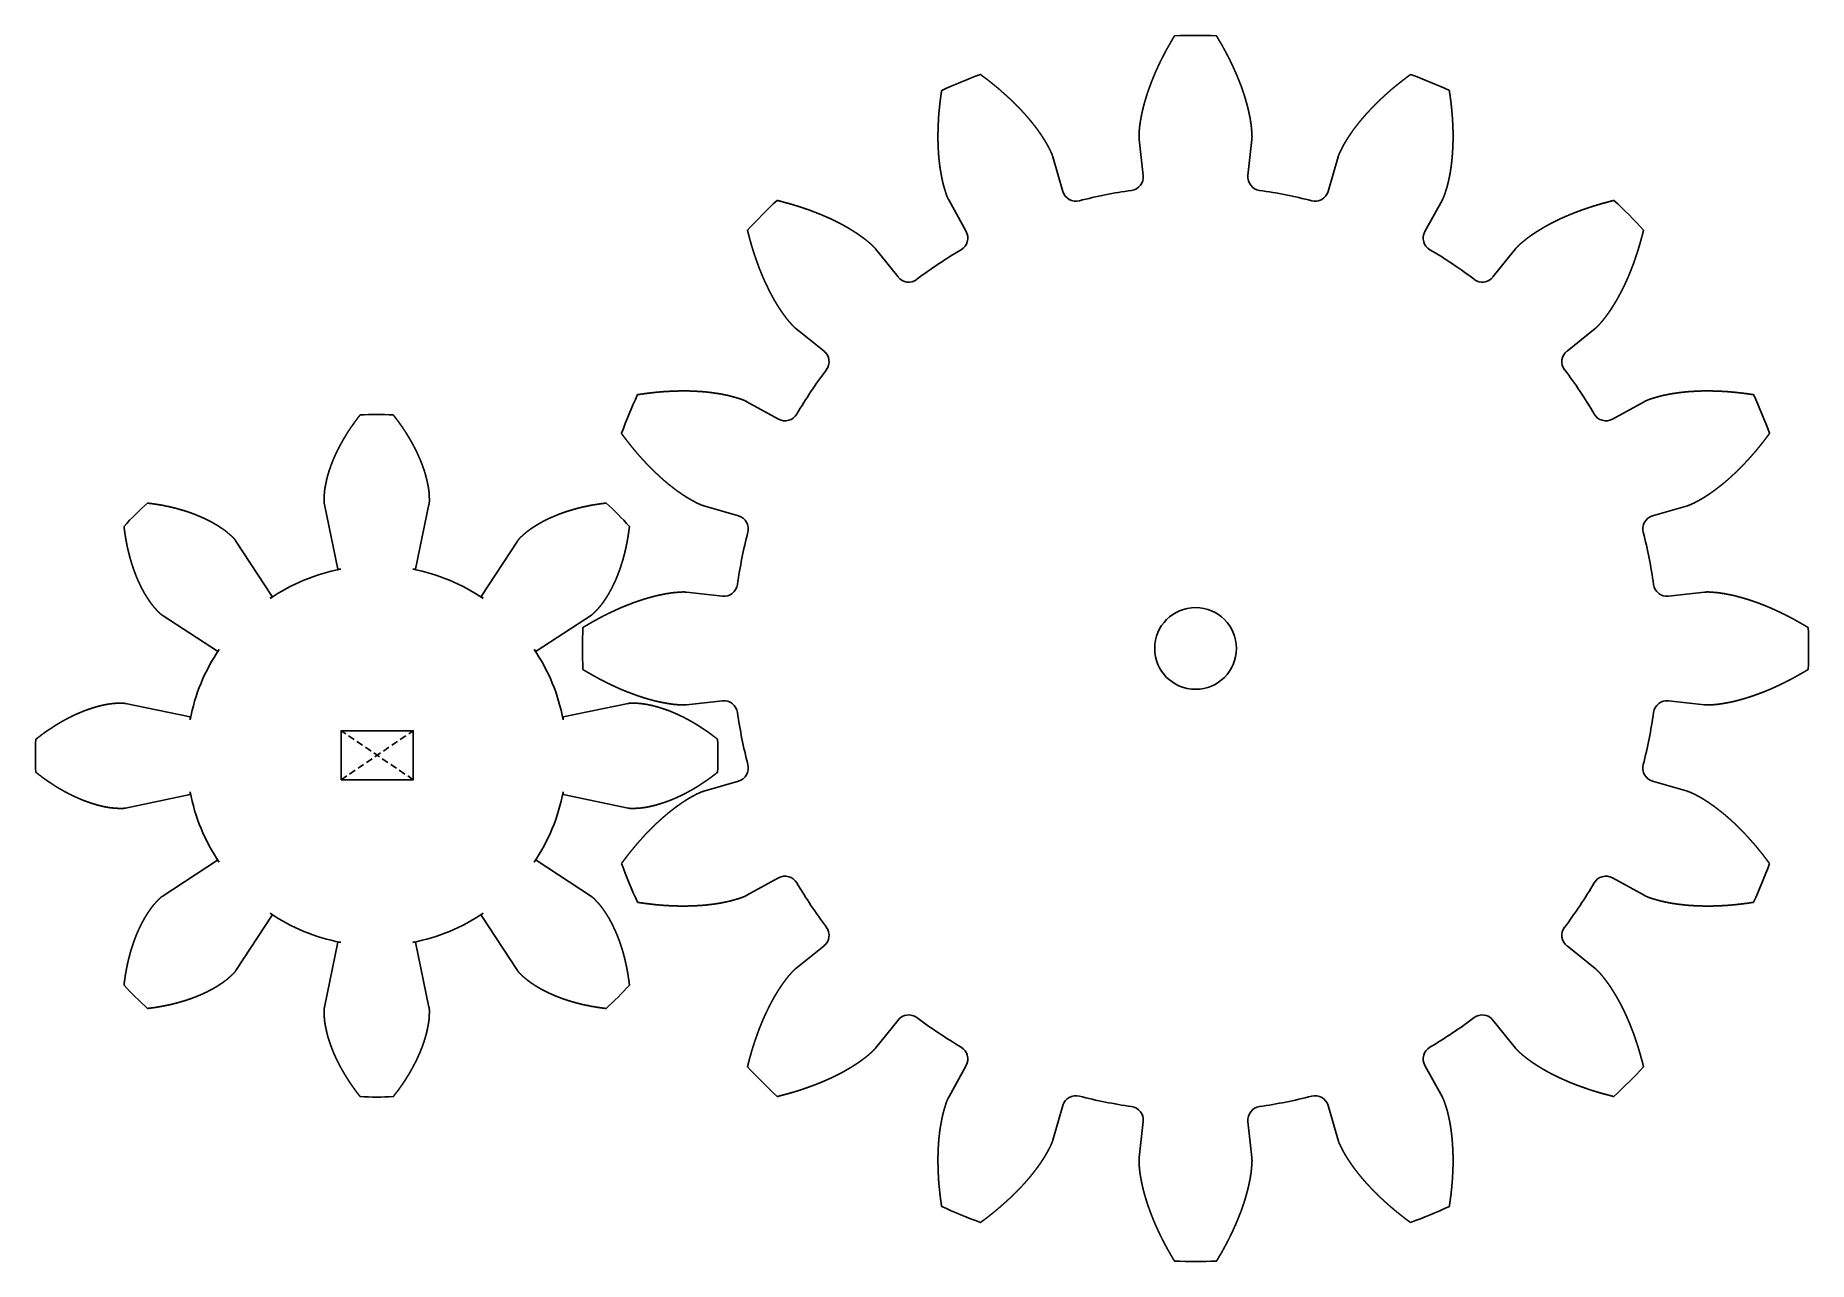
# Model space of a CAD drawing. Header units: millimetres. Extents: x 342 to 472, y 106 to 196.
import ezdxf

# ---------------------------------------------------------------- set-up
doc = ezdxf.new("R2010")
doc.units = ezdxf.units.MM
doc.linetypes.add('DASHED', pattern=[0.75, 0.5, -0.25])
doc.layers.get('0').update_dxf_attribs({"linetype": 'CONTINUOUS'})
doc.layers.add('1', color=7, linetype='DASHED')

msp = doc.modelspace()

# ---------------------------------------------------------------- linework, layer by layer
for p, q in [((423.37, 185.28), (423.08, 187.91)), ((431.06, 185.28), (431.35, 187.91)), ((417.48, 184.11), (416.74, 186.65)), ((436.95, 184.11), (437.69, 186.65)), ((410.38, 181.16), (409.1, 183.49)), ((444.06, 181.16), (445.34, 183.49)), ((405.38, 177.83), (403.72, 179.9)), ((449.05, 177.83), (450.71, 179.9)), ((399.95, 172.39), (397.87, 174.05)), ((454.49, 172.39), (456.56, 174.05)), ((396.61, 167.4), (394.28, 168.67)), ((457.82, 167.4), (460.15, 168.67)), ((364.27, 156.38), (363.28, 161.13)), ((369.96, 156.38), (370.95, 161.13)), ((393.67, 160.29), (391.12, 161.03)), ((460.77, 160.29), (463.32, 161.03)), ((359.44, 154.38), (356.78, 158.44)), ((374.78, 154.38), (377.45, 158.44)), ((364.47, 156.38), (364.27, 156.38)), ((369.96, 156.38), (369.76, 156.38)), ((359.44, 154.38), (359.3, 154.24)), ((374.93, 154.24), (374.78, 154.38)), ((392.49, 154.4), (389.86, 154.69)), ((461.94, 154.4), (464.58, 154.69)), ((355.42, 150.35), (351.36, 153.01)), ((378.81, 150.35), (382.87, 153.01)), ((355.56, 150.49), (355.42, 150.35)), ((378.81, 150.35), (378.67, 150.49)), ((353.42, 145.53), (348.67, 146.52)), ((380.81, 145.53), (385.56, 146.52)), ((392.49, 146.71), (389.86, 146.42)), ((461.94, 146.71), (464.58, 146.42)), ((353.42, 145.53), (353.42, 145.33)), ((380.81, 145.33), (380.81, 145.53)), ((393.67, 140.82), (391.12, 140.08)), ((460.77, 140.82), (463.32, 140.08)), ((353.42, 139.83), (348.67, 138.84)), ((353.42, 140.03), (353.42, 139.83)), ((380.81, 139.83), (380.81, 140.03)), ((380.81, 139.83), (385.56, 138.84)), ((355.42, 135.01), (351.36, 132.35)), ((355.42, 135.01), (355.56, 134.87)), ((378.67, 134.87), (378.81, 135.01)), ((378.81, 135.01), (382.87, 132.35)), ((396.61, 133.72), (394.28, 132.44)), ((457.82, 133.72), (460.15, 132.44)), ((359.44, 130.98), (356.78, 126.92)), ((359.3, 131.12), (359.44, 130.98)), ((374.78, 130.98), (374.93, 131.12)), ((374.78, 130.98), (377.45, 126.92)), ((364.27, 128.99), (363.28, 124.23)), ((364.27, 128.99), (364.47, 128.99)), ((369.76, 128.99), (369.96, 128.99)), ((369.96, 128.99), (370.95, 124.23)), ((399.95, 128.72), (397.87, 127.06)), ((454.49, 128.72), (456.56, 127.06)), ((405.38, 123.28), (403.72, 121.21)), ((449.05, 123.28), (450.71, 121.21)), ((410.38, 119.95), (409.1, 117.62)), ((444.06, 119.95), (445.34, 117.62)), ((417.48, 117), (416.74, 114.46)), ((436.95, 117), (437.69, 114.46)), ((423.37, 115.83), (423.08, 113.2)), ((431.06, 115.83), (431.35, 113.2))]:
    msp.add_line(p, q)
msp.add_lwpolyline([(364.5, 140.92), (369.8, 140.92), (369.8, 144.52), (364.5, 144.52)], close=True)
msp.add_circle((427.22, 150.56), 3)
for centre, radius, start, end in [((427.22, 150.56), 45, 88.0422, 91.9578), ((427.22, 150.56), 45, 110.5422, 114.4578), ((427.22, 150.56), 45, 65.5422, 69.4578), ((422.38, 185.17), 1, -82.0413, 6.3006), ((432.06, 185.17), 1, 173.6994, 262.0413), ((418.44, 184.39), 1, 196.1994, 284.5413), ((427.22, 150.56), 33.95, 97.9587, 104.5413), ((427.22, 150.56), 33.95, 75.4587, 82.0413), ((435.99, 184.39), 1, 255.4587, 343.8006), ((427.22, 150.56), 45, 133.0422, 136.9578), ((427.22, 150.56), 45, 43.0422, 46.9578), ((409.5, 180.68), 1, -59.5413, 28.8006), ((444.93, 180.68), 1, 151.1994, 239.5413), ((427.22, 150.56), 33.95, 120.4587, 127.0413), ((427.22, 150.56), 33.95, 52.9587, 59.5413), ((406.16, 178.45), 1, 218.6994, 307.0413), ((448.27, 178.45), 1, 232.9587, 321.3006), ((399.32, 171.61), 1, -37.0413, 51.3006), ((455.11, 171.61), 1, 128.6994, 217.0413), ((427.22, 150.56), 33.95, 142.9587, 149.5413), ((427.22, 150.56), 33.95, 30.4587, 37.0413), ((427.22, 150.56), 45, 155.5422, 159.4578), ((427.22, 150.56), 45, 20.5422, 24.4578), ((367.11, 142.73), 25, 87.2211, 92.7789), ((397.09, 168.27), 1, 241.1994, 329.5413), ((457.34, 168.27), 1, 210.4587, 298.8006), ((367.08, 142.72), 25, 132.2211, 137.7789), ((367.15, 142.72), 25, 42.2211, 47.7789), ((393.39, 159.33), 1, -14.5413, 73.8006), ((461.05, 159.33), 1, 106.1994, 194.5413), ((427.22, 150.56), 33.95, 165.4587, 172.0413), ((427.22, 150.56), 33.95, 7.9587, 14.5413), ((367.11, 142.68), 13.95, 100.9433, 124.0567), ((367.11, 142.68), 13.95, 55.9433, 79.0567), ((392.6, 155.39), 1, 263.6994, 352.0413), ((461.83, 155.39), 1, 187.9587, 276.3006), ((427.22, 150.56), 45, 178.0422, 181.9578), ((427.22, 150.56), 45, -1.9578, 1.9578), ((367.11, 142.68), 13.95, 145.9433, 169.0567), ((367.11, 142.68), 13.95, 10.9433, 34.0567), ((392.6, 145.72), 1, 7.9587, 96.3006), ((427.22, 150.56), 33.95, 187.9587, 194.5413), ((427.22, 150.56), 33.95, 345.4587, 352.0413), ((461.83, 145.72), 1, 83.6994, 172.0413), ((367.06, 142.68), 25, 177.2211, 182.7789), ((367.16, 142.68), 25, -2.7789, 2.7789), ((393.39, 141.78), 1, -73.8006, 14.5413), ((461.05, 141.78), 1, 165.4587, 253.8006), ((367.11, 142.68), 13.95, 190.9433, 214.0567), ((367.11, 142.68), 13.95, 325.9433, 349.0567), ((427.22, 150.56), 45, 200.5422, 204.4578), ((427.22, 150.56), 45, 335.5422, 339.4578), ((397.09, 132.84), 1, 30.4587, 118.8006), ((427.22, 150.56), 33.95, 210.4587, 217.0413), ((427.22, 150.56), 33.95, 322.9587, 329.5413), ((457.34, 132.84), 1, 61.1994, 149.5413), ((367.11, 142.68), 13.95, 235.9433, 259.0567), ((367.11, 142.68), 13.95, 280.9433, 304.0567), ((399.32, 129.5), 1, -51.3006, 37.0413), ((455.11, 129.5), 1, 142.9587, 231.3006), ((367.08, 142.65), 25, 222.2211, 227.7789), ((367.15, 142.65), 25, 312.2211, 317.7789), ((406.16, 122.66), 1, 52.9587, 141.3006), ((448.27, 122.66), 1, 38.6994, 127.0413), ((427.22, 150.56), 33.95, 232.9587, 239.5413), ((427.22, 150.56), 33.95, 300.4587, 307.0413), ((409.5, 120.43), 1, -28.8006, 59.5413), ((444.93, 120.43), 1, 120.4587, 208.8006), ((427.22, 150.56), 45, 223.0422, 226.9578), ((427.22, 150.56), 45, 313.0422, 316.9578), ((367.11, 142.63), 25, 267.2211, 272.7789), ((418.44, 116.73), 1, 75.4587, 163.8006), ((427.22, 150.56), 33.95, 255.4587, 262.0413), ((427.22, 150.56), 33.95, 277.9587, 284.5413), ((435.99, 116.73), 1, 16.1994, 104.5413), ((422.38, 115.94), 1, -6.3006, 82.0413), ((432.06, 115.94), 1, 97.9587, 186.3006), ((427.22, 150.56), 45, 245.5422, 249.4578), ((427.22, 150.56), 45, 290.5422, 294.4578), ((427.22, 150.56), 45, 268.0422, 271.9578)]:
    msp.add_arc(centre, radius, start, end)
for points in [[(423.08, 187.91), (423.08, 187.94), (423.07, 187.98), (423.07, 188.05), (423.07, 188.13), (423.07, 188.25), (423.07, 188.36), (423.08, 188.47), (423.09, 188.58), (423.1, 188.69), (423.11, 188.8), (423.12, 188.91), (423.14, 189.02), (423.15, 189.13), (423.17, 189.24), (423.19, 189.35), (423.21, 189.46), (423.23, 189.57), (423.25, 189.68), (423.27, 189.8), (423.3, 189.91), (423.32, 190.02), (423.35, 190.13), (423.37, 190.24), (423.4, 190.35), (423.43, 190.46), (423.46, 190.57), (423.49, 190.68), (423.52, 190.79), (423.56, 190.9), (423.59, 191.01), (423.62, 191.12), (423.66, 191.23), (423.69, 191.34), (423.73, 191.45), (423.77, 191.56), (423.81, 191.67), (423.85, 191.78), (423.89, 191.89), (423.93, 192), (423.97, 192.11), (424.01, 192.21), (424.06, 192.32), (424.1, 192.43), (424.14, 192.54), (424.19, 192.65), (424.24, 192.76), (424.28, 192.87), (424.33, 192.97), (424.38, 193.08), (424.43, 193.19), (424.48, 193.3), (424.53, 193.41), (424.58, 193.51), (424.63, 193.62), (424.68, 193.73), (424.74, 193.84), (424.79, 193.94), (424.85, 194.05), (424.9, 194.16), (424.96, 194.26), (425.01, 194.37), (425.07, 194.48), (425.13, 194.58), (425.19, 194.69), (425.25, 194.79), (425.31, 194.9), (425.37, 195), (425.43, 195.11), (425.49, 195.21), (425.55, 195.32), (425.6, 195.4), (425.64, 195.47), (425.67, 195.51), (425.68, 195.53)], [(431.35, 187.91), (431.36, 187.94), (431.36, 187.98), (431.36, 188.05), (431.37, 188.13), (431.36, 188.25), (431.36, 188.36), (431.35, 188.47), (431.34, 188.58), (431.33, 188.69), (431.32, 188.8), (431.31, 188.91), (431.3, 189.02), (431.28, 189.13), (431.26, 189.24), (431.25, 189.35), (431.23, 189.46), (431.21, 189.57), (431.18, 189.68), (431.16, 189.8), (431.14, 189.91), (431.11, 190.02), (431.09, 190.13), (431.06, 190.24), (431.03, 190.35), (431, 190.46), (430.97, 190.57), (430.94, 190.68), (430.91, 190.79), (430.88, 190.9), (430.85, 191.01), (430.81, 191.12), (430.78, 191.23), (430.74, 191.34), (430.7, 191.45), (430.66, 191.56), (430.63, 191.67), (430.59, 191.78), (430.55, 191.89), (430.51, 192), (430.46, 192.11), (430.42, 192.21), (430.38, 192.32), (430.33, 192.43), (430.29, 192.54), (430.24, 192.65), (430.2, 192.76), (430.15, 192.87), (430.1, 192.97), (430.05, 193.08), (430, 193.19), (429.96, 193.3), (429.9, 193.41), (429.85, 193.51), (429.8, 193.62), (429.75, 193.73), (429.7, 193.84), (429.64, 193.94), (429.59, 194.05), (429.53, 194.16), (429.48, 194.26), (429.42, 194.37), (429.36, 194.48), (429.3, 194.58), (429.25, 194.69), (429.19, 194.79), (429.13, 194.9), (429.07, 195), (429, 195.11), (428.94, 195.21), (428.88, 195.32), (428.83, 195.4), (428.79, 195.47), (428.77, 195.51), (428.75, 195.53)], [(416.74, 186.65), (416.74, 186.68), (416.72, 186.72), (416.7, 186.78), (416.67, 186.86), (416.63, 186.96), (416.58, 187.06), (416.53, 187.16), (416.48, 187.26), (416.43, 187.36), (416.37, 187.46), (416.32, 187.56), (416.27, 187.65), (416.21, 187.75), (416.15, 187.85), (416.09, 187.94), (416.03, 188.04), (415.97, 188.13), (415.91, 188.22), (415.84, 188.32), (415.78, 188.41), (415.72, 188.5), (415.65, 188.6), (415.58, 188.69), (415.51, 188.78), (415.45, 188.87), (415.38, 188.96), (415.3, 189.05), (415.23, 189.14), (415.16, 189.23), (415.09, 189.32), (415.01, 189.41), (414.94, 189.49), (414.86, 189.58), (414.79, 189.67), (414.71, 189.76), (414.63, 189.84), (414.56, 189.93), (414.48, 190.01), (414.4, 190.1), (414.32, 190.18), (414.24, 190.27), (414.15, 190.35), (414.07, 190.44), (413.99, 190.52), (413.9, 190.6), (413.82, 190.69), (413.74, 190.77), (413.65, 190.85), (413.56, 190.93), (413.48, 191.01), (413.39, 191.09), (413.3, 191.17), (413.21, 191.25), (413.12, 191.33), (413.03, 191.41), (412.94, 191.49), (412.85, 191.57), (412.76, 191.65), (412.67, 191.72), (412.58, 191.8), (412.48, 191.88), (412.39, 191.95), (412.3, 192.03), (412.2, 192.1), (412.11, 192.18), (412.01, 192.25), (411.92, 192.33), (411.82, 192.4), (411.72, 192.48), (411.62, 192.55), (411.54, 192.61), (411.49, 192.65), (411.45, 192.68), (411.43, 192.69)], [(437.69, 186.65), (437.7, 186.68), (437.71, 186.72), (437.73, 186.78), (437.76, 186.86), (437.81, 186.96), (437.86, 187.06), (437.91, 187.16), (437.96, 187.26), (438.01, 187.36), (438.06, 187.46), (438.11, 187.56), (438.17, 187.65), (438.22, 187.75), (438.28, 187.85), (438.34, 187.94), (438.4, 188.04), (438.46, 188.13), (438.53, 188.22), (438.59, 188.32), (438.65, 188.41), (438.72, 188.5), (438.78, 188.6), (438.85, 188.69), (438.92, 188.78), (438.99, 188.87), (439.06, 188.96), (439.13, 189.05), (439.2, 189.14), (439.27, 189.23), (439.35, 189.32), (439.42, 189.41), (439.49, 189.49), (439.57, 189.58), (439.65, 189.67), (439.72, 189.76), (439.8, 189.84), (439.88, 189.93), (439.96, 190.01), (440.04, 190.1), (440.12, 190.18), (440.2, 190.27), (440.28, 190.35), (440.36, 190.44), (440.45, 190.52), (440.53, 190.6), (440.61, 190.69), (440.7, 190.77), (440.78, 190.85), (440.87, 190.93), (440.96, 191.01), (441.04, 191.09), (441.13, 191.17), (441.22, 191.25), (441.31, 191.33), (441.4, 191.41), (441.49, 191.49), (441.58, 191.57), (441.67, 191.65), (441.76, 191.72), (441.86, 191.8), (441.95, 191.88), (442.04, 191.95), (442.14, 192.03), (442.23, 192.1), (442.33, 192.18), (442.42, 192.25), (442.52, 192.33), (442.62, 192.4), (442.71, 192.48), (442.81, 192.55), (442.89, 192.61), (442.95, 192.65), (442.99, 192.68), (443.01, 192.69)], [(409.1, 183.49), (409.09, 183.51), (409.07, 183.55), (409.04, 183.61), (409, 183.69), (408.96, 183.79), (408.92, 183.89), (408.89, 184), (408.86, 184.1), (408.82, 184.21), (408.79, 184.32), (408.76, 184.42), (408.73, 184.53), (408.7, 184.64), (408.67, 184.75), (408.65, 184.86), (408.62, 184.97), (408.6, 185.08), (408.58, 185.19), (408.56, 185.3), (408.54, 185.41), (408.52, 185.52), (408.5, 185.63), (408.48, 185.75), (408.46, 185.86), (408.45, 185.97), (408.43, 186.09), (408.42, 186.2), (408.41, 186.31), (408.39, 186.43), (408.38, 186.54), (408.37, 186.66), (408.36, 186.77), (408.36, 186.89), (408.35, 187), (408.34, 187.12), (408.33, 187.23), (408.33, 187.35), (408.32, 187.47), (408.32, 187.58), (408.32, 187.7), (408.31, 187.82), (408.31, 187.93), (408.31, 188.05), (408.31, 188.17), (408.31, 188.29), (408.31, 188.4), (408.32, 188.52), (408.32, 188.64), (408.32, 188.76), (408.33, 188.88), (408.33, 189), (408.34, 189.12), (408.34, 189.23), (408.35, 189.35), (408.36, 189.47), (408.36, 189.59), (408.37, 189.71), (408.38, 189.83), (408.39, 189.95), (408.4, 190.07), (408.42, 190.19), (408.43, 190.31), (408.44, 190.43), (408.45, 190.55), (408.47, 190.67), (408.48, 190.79), (408.5, 190.91), (408.51, 191.03), (408.53, 191.15), (408.55, 191.28), (408.56, 191.37), (408.57, 191.44), (408.58, 191.49), (408.59, 191.52)], [(445.34, 183.49), (445.35, 183.51), (445.37, 183.55), (445.4, 183.61), (445.43, 183.69), (445.47, 183.79), (445.51, 183.89), (445.54, 184), (445.58, 184.1), (445.61, 184.21), (445.64, 184.32), (445.68, 184.42), (445.71, 184.53), (445.73, 184.64), (445.76, 184.75), (445.79, 184.86), (445.81, 184.97), (445.83, 185.08), (445.86, 185.19), (445.88, 185.3), (445.9, 185.41), (445.92, 185.52), (445.94, 185.63), (445.95, 185.75), (445.97, 185.86), (445.99, 185.97), (446, 186.09), (446.01, 186.2), (446.03, 186.31), (446.04, 186.43), (446.05, 186.54), (446.06, 186.66), (446.07, 186.77), (446.08, 186.89), (446.09, 187), (446.09, 187.12), (446.1, 187.23), (446.11, 187.35), (446.11, 187.47), (446.11, 187.58), (446.12, 187.7), (446.12, 187.82), (446.12, 187.93), (446.12, 188.05), (446.12, 188.17), (446.12, 188.29), (446.12, 188.4), (446.12, 188.52), (446.12, 188.64), (446.11, 188.76), (446.11, 188.88), (446.1, 189), (446.1, 189.12), (446.09, 189.23), (446.08, 189.35), (446.08, 189.47), (446.07, 189.59), (446.06, 189.71), (446.05, 189.83), (446.04, 189.95), (446.03, 190.07), (446.02, 190.19), (446.01, 190.31), (445.99, 190.43), (445.98, 190.55), (445.97, 190.67), (445.95, 190.79), (445.93, 190.91), (445.92, 191.03), (445.9, 191.15), (445.88, 191.28), (445.87, 191.37), (445.86, 191.44), (445.85, 191.49), (445.85, 191.52)], [(403.72, 179.9), (403.71, 179.91), (403.68, 179.95), (403.64, 180), (403.58, 180.06), (403.5, 180.14), (403.42, 180.21), (403.33, 180.29), (403.25, 180.36), (403.16, 180.43), (403.08, 180.5), (402.99, 180.57), (402.9, 180.64), (402.81, 180.71), (402.72, 180.77), (402.63, 180.84), (402.54, 180.9), (402.45, 180.97), (402.35, 181.03), (402.26, 181.09), (402.16, 181.15), (402.07, 181.21), (401.97, 181.27), (401.88, 181.33), (401.78, 181.39), (401.68, 181.45), (401.58, 181.51), (401.48, 181.56), (401.38, 181.62), (401.28, 181.67), (401.18, 181.73), (401.08, 181.78), (400.97, 181.83), (400.87, 181.88), (400.77, 181.94), (400.66, 181.99), (400.56, 182.04), (400.45, 182.09), (400.35, 182.14), (400.24, 182.18), (400.13, 182.23), (400.03, 182.28), (399.92, 182.32), (399.81, 182.37), (399.7, 182.42), (399.59, 182.46), (399.48, 182.5), (399.37, 182.55), (399.26, 182.59), (399.15, 182.63), (399.04, 182.67), (398.93, 182.72), (398.82, 182.76), (398.71, 182.8), (398.59, 182.83), (398.48, 182.87), (398.37, 182.91), (398.25, 182.95), (398.14, 182.99), (398.02, 183.02), (397.91, 183.06), (397.79, 183.09), (397.68, 183.13), (397.56, 183.16), (397.45, 183.2), (397.33, 183.23), (397.21, 183.26), (397.09, 183.29), (396.98, 183.32), (396.86, 183.36), (396.74, 183.39), (396.65, 183.41), (396.57, 183.43), (396.53, 183.44), (396.5, 183.44)], [(450.71, 179.9), (450.72, 179.91), (450.75, 179.95), (450.79, 180), (450.86, 180.06), (450.93, 180.14), (451.02, 180.21), (451.1, 180.29), (451.18, 180.36), (451.27, 180.43), (451.36, 180.5), (451.44, 180.57), (451.53, 180.64), (451.62, 180.71), (451.71, 180.77), (451.8, 180.84), (451.89, 180.9), (451.99, 180.97), (452.08, 181.03), (452.17, 181.09), (452.27, 181.15), (452.36, 181.21), (452.46, 181.27), (452.56, 181.33), (452.66, 181.39), (452.75, 181.45), (452.85, 181.51), (452.95, 181.56), (453.05, 181.62), (453.15, 181.67), (453.26, 181.73), (453.36, 181.78), (453.46, 181.83), (453.56, 181.88), (453.67, 181.94), (453.77, 181.99), (453.88, 182.04), (453.98, 182.09), (454.09, 182.14), (454.19, 182.18), (454.3, 182.23), (454.41, 182.28), (454.52, 182.32), (454.62, 182.37), (454.73, 182.42), (454.84, 182.46), (454.95, 182.5), (455.06, 182.55), (455.17, 182.59), (455.28, 182.63), (455.39, 182.67), (455.5, 182.72), (455.62, 182.76), (455.73, 182.8), (455.84, 182.83), (455.95, 182.87), (456.07, 182.91), (456.18, 182.95), (456.3, 182.99), (456.41, 183.02), (456.53, 183.06), (456.64, 183.09), (456.76, 183.13), (456.87, 183.16), (456.99, 183.2), (457.11, 183.23), (457.22, 183.26), (457.34, 183.29), (457.46, 183.32), (457.58, 183.36), (457.69, 183.39), (457.79, 183.41), (457.86, 183.43), (457.91, 183.44), (457.93, 183.44)], [(397.87, 174.05), (397.86, 174.06), (397.82, 174.09), (397.77, 174.13), (397.71, 174.19), (397.63, 174.27), (397.56, 174.36), (397.49, 174.44), (397.41, 174.52), (397.34, 174.61), (397.27, 174.69), (397.2, 174.78), (397.13, 174.87), (397.07, 174.96), (397, 175.05), (396.93, 175.14), (396.87, 175.23), (396.81, 175.32), (396.74, 175.42), (396.68, 175.51), (396.62, 175.61), (396.56, 175.7), (396.5, 175.8), (396.44, 175.9), (396.38, 175.99), (396.32, 176.09), (396.27, 176.19), (396.21, 176.29), (396.16, 176.39), (396.1, 176.49), (396.05, 176.6), (395.99, 176.7), (395.94, 176.8), (395.89, 176.9), (395.84, 177.01), (395.79, 177.11), (395.74, 177.22), (395.69, 177.32), (395.64, 177.43), (395.59, 177.53), (395.54, 177.64), (395.49, 177.75), (395.45, 177.85), (395.4, 177.96), (395.36, 178.07), (395.31, 178.18), (395.27, 178.29), (395.22, 178.4), (395.18, 178.51), (395.14, 178.62), (395.1, 178.73), (395.06, 178.84), (395.02, 178.95), (394.98, 179.07), (394.94, 179.18), (394.9, 179.29), (394.86, 179.41), (394.82, 179.52), (394.79, 179.63), (394.75, 179.75), (394.71, 179.86), (394.68, 179.98), (394.64, 180.09), (394.61, 180.21), (394.58, 180.33), (394.54, 180.44), (394.51, 180.56), (394.48, 180.68), (394.45, 180.8), (394.42, 180.91), (394.39, 181.03), (394.36, 181.13), (394.35, 181.2), (394.33, 181.25), (394.33, 181.27)], [(456.56, 174.05), (456.58, 174.06), (456.61, 174.09), (456.66, 174.13), (456.72, 174.19), (456.8, 174.27), (456.87, 174.36), (456.95, 174.44), (457.02, 174.52), (457.09, 174.61), (457.16, 174.69), (457.23, 174.78), (457.3, 174.87), (457.37, 174.96), (457.43, 175.05), (457.5, 175.14), (457.56, 175.23), (457.63, 175.32), (457.69, 175.42), (457.75, 175.51), (457.81, 175.61), (457.87, 175.7), (457.93, 175.8), (457.99, 175.9), (458.05, 175.99), (458.11, 176.09), (458.17, 176.19), (458.22, 176.29), (458.28, 176.39), (458.33, 176.49), (458.39, 176.6), (458.44, 176.7), (458.49, 176.8), (458.55, 176.9), (458.6, 177.01), (458.65, 177.11), (458.7, 177.22), (458.75, 177.32), (458.8, 177.43), (458.85, 177.53), (458.89, 177.64), (458.94, 177.75), (458.99, 177.85), (459.03, 177.96), (459.08, 178.07), (459.12, 178.18), (459.17, 178.29), (459.21, 178.4), (459.25, 178.51), (459.29, 178.62), (459.34, 178.73), (459.38, 178.84), (459.42, 178.95), (459.46, 179.07), (459.5, 179.18), (459.53, 179.29), (459.57, 179.41), (459.61, 179.52), (459.65, 179.63), (459.68, 179.75), (459.72, 179.86), (459.75, 179.98), (459.79, 180.09), (459.82, 180.21), (459.86, 180.33), (459.89, 180.44), (459.92, 180.56), (459.95, 180.68), (459.99, 180.8), (460.02, 180.91), (460.05, 181.03), (460.07, 181.13), (460.09, 181.2), (460.1, 181.25), (460.11, 181.27)], [(394.28, 168.67), (394.26, 168.68), (394.23, 168.71), (394.17, 168.73), (394.09, 168.77), (393.98, 168.81), (393.88, 168.85), (393.77, 168.88), (393.67, 168.92), (393.56, 168.95), (393.46, 168.98), (393.35, 169.01), (393.24, 169.04), (393.13, 169.07), (393.02, 169.1), (392.92, 169.13), (392.81, 169.15), (392.7, 169.17), (392.58, 169.19), (392.47, 169.22), (392.36, 169.24), (392.25, 169.26), (392.14, 169.27), (392.03, 169.29), (391.91, 169.31), (391.8, 169.32), (391.69, 169.34), (391.57, 169.35), (391.46, 169.37), (391.35, 169.38), (391.23, 169.39), (391.12, 169.4), (391, 169.41), (390.89, 169.42), (390.77, 169.43), (390.65, 169.43), (390.54, 169.44), (390.42, 169.44), (390.31, 169.45), (390.19, 169.45), (390.07, 169.46), (389.96, 169.46), (389.84, 169.46), (389.72, 169.46), (389.6, 169.46), (389.49, 169.46), (389.37, 169.46), (389.25, 169.46), (389.13, 169.45), (389.01, 169.45), (388.89, 169.45), (388.78, 169.44), (388.66, 169.44), (388.54, 169.43), (388.42, 169.42), (388.3, 169.42), (388.18, 169.41), (388.06, 169.4), (387.94, 169.39), (387.82, 169.38), (387.7, 169.37), (387.58, 169.36), (387.46, 169.34), (387.34, 169.33), (387.22, 169.32), (387.1, 169.3), (386.98, 169.29), (386.86, 169.27), (386.74, 169.26), (386.62, 169.24), (386.5, 169.22), (386.4, 169.21), (386.33, 169.2), (386.28, 169.19), (386.25, 169.19)], [(460.15, 168.67), (460.17, 168.68), (460.21, 168.71), (460.27, 168.73), (460.35, 168.77), (460.45, 168.81), (460.55, 168.85), (460.66, 168.88), (460.77, 168.92), (460.87, 168.95), (460.98, 168.98), (461.08, 169.01), (461.19, 169.04), (461.3, 169.07), (461.41, 169.1), (461.52, 169.13), (461.63, 169.15), (461.74, 169.17), (461.85, 169.19), (461.96, 169.22), (462.07, 169.24), (462.18, 169.26), (462.29, 169.27), (462.41, 169.29), (462.52, 169.31), (462.63, 169.32), (462.75, 169.34), (462.86, 169.35), (462.97, 169.37), (463.09, 169.38), (463.2, 169.39), (463.32, 169.4), (463.43, 169.41), (463.55, 169.42), (463.66, 169.43), (463.78, 169.43), (463.9, 169.44), (464.01, 169.44), (464.13, 169.45), (464.24, 169.45), (464.36, 169.46), (464.48, 169.46), (464.6, 169.46), (464.71, 169.46), (464.83, 169.46), (464.95, 169.46), (465.07, 169.46), (465.18, 169.46), (465.3, 169.45), (465.42, 169.45), (465.54, 169.45), (465.66, 169.44), (465.78, 169.44), (465.9, 169.43), (466.02, 169.42), (466.13, 169.42), (466.25, 169.41), (466.37, 169.4), (466.49, 169.39), (466.61, 169.38), (466.73, 169.37), (466.85, 169.36), (466.97, 169.34), (467.09, 169.33), (467.21, 169.32), (467.33, 169.3), (467.45, 169.29), (467.57, 169.27), (467.7, 169.26), (467.82, 169.24), (467.94, 169.22), (468.03, 169.21), (468.11, 169.2), (468.15, 169.19), (468.18, 169.19)], [(363.28, 161.13), (363.27, 161.15), (363.27, 161.18), (363.26, 161.24), (363.25, 161.32), (363.25, 161.41), (363.25, 161.5), (363.25, 161.6), (363.26, 161.7), (363.26, 161.79), (363.27, 161.89), (363.27, 161.98), (363.28, 162.08), (363.29, 162.18), (363.31, 162.27), (363.32, 162.37), (363.34, 162.46), (363.36, 162.56), (363.38, 162.66), (363.4, 162.75), (363.42, 162.85), (363.44, 162.95), (363.46, 163.04), (363.49, 163.14), (363.51, 163.24), (363.54, 163.33), (363.57, 163.43), (363.6, 163.53), (363.63, 163.62), (363.66, 163.72), (363.7, 163.81), (363.73, 163.91), (363.76, 164.01), (363.8, 164.1), (363.84, 164.2), (363.87, 164.29), (363.91, 164.39), (363.95, 164.48), (363.99, 164.58), (364.04, 164.67), (364.08, 164.77), (364.12, 164.86), (364.17, 164.96), (364.21, 165.05), (364.26, 165.15), (364.31, 165.24), (364.36, 165.34), (364.4, 165.43), (364.45, 165.52), (364.51, 165.62), (364.56, 165.71), (364.61, 165.8), (364.66, 165.89), (364.72, 165.99), (364.77, 166.08), (364.83, 166.17), (364.89, 166.26), (364.94, 166.36), (365, 166.45), (365.06, 166.54), (365.12, 166.63), (365.18, 166.72), (365.24, 166.81), (365.31, 166.9), (365.37, 166.99), (365.43, 167.08), (365.5, 167.17), (365.56, 167.26), (365.63, 167.35), (365.7, 167.44), (365.76, 167.53), (365.82, 167.6), (365.86, 167.65), (365.89, 167.68), (365.9, 167.7)], [(370.95, 161.13), (370.96, 161.15), (370.96, 161.18), (370.97, 161.24), (370.98, 161.32), (370.98, 161.41), (370.98, 161.5), (370.98, 161.6), (370.97, 161.7), (370.97, 161.79), (370.96, 161.89), (370.96, 161.98), (370.95, 162.08), (370.94, 162.18), (370.92, 162.27), (370.91, 162.37), (370.89, 162.46), (370.87, 162.56), (370.85, 162.66), (370.83, 162.75), (370.81, 162.85), (370.79, 162.95), (370.77, 163.04), (370.74, 163.14), (370.71, 163.24), (370.69, 163.33), (370.66, 163.43), (370.63, 163.53), (370.6, 163.62), (370.57, 163.72), (370.53, 163.81), (370.5, 163.91), (370.47, 164.01), (370.43, 164.1), (370.39, 164.2), (370.35, 164.29), (370.32, 164.39), (370.28, 164.48), (370.23, 164.58), (370.19, 164.67), (370.15, 164.77), (370.11, 164.86), (370.06, 164.96), (370.02, 165.05), (369.97, 165.15), (369.92, 165.24), (369.87, 165.34), (369.82, 165.43), (369.77, 165.52), (369.72, 165.62), (369.67, 165.71), (369.62, 165.8), (369.57, 165.89), (369.51, 165.99), (369.46, 166.08), (369.4, 166.17), (369.34, 166.26), (369.29, 166.36), (369.23, 166.45), (369.17, 166.54), (369.11, 166.63), (369.05, 166.72), (368.99, 166.81), (368.92, 166.9), (368.86, 166.99), (368.8, 167.08), (368.73, 167.17), (368.67, 167.26), (368.6, 167.35), (368.53, 167.44), (368.46, 167.53), (368.41, 167.6), (368.37, 167.65), (368.34, 167.68), (368.33, 167.7)], [(391.12, 161.03), (391.1, 161.04), (391.05, 161.05), (390.99, 161.07), (390.91, 161.1), (390.81, 161.15), (390.71, 161.19), (390.61, 161.24), (390.51, 161.29), (390.41, 161.35), (390.31, 161.4), (390.22, 161.45), (390.12, 161.51), (390.02, 161.56), (389.93, 161.62), (389.83, 161.68), (389.74, 161.74), (389.64, 161.8), (389.55, 161.86), (389.45, 161.93), (389.36, 161.99), (389.27, 162.06), (389.18, 162.12), (389.08, 162.19), (388.99, 162.26), (388.9, 162.33), (388.81, 162.4), (388.72, 162.47), (388.63, 162.54), (388.54, 162.61), (388.45, 162.68), (388.37, 162.76), (388.28, 162.83), (388.19, 162.91), (388.1, 162.98), (388.02, 163.06), (387.93, 163.14), (387.84, 163.22), (387.76, 163.3), (387.67, 163.38), (387.59, 163.46), (387.5, 163.54), (387.42, 163.62), (387.34, 163.7), (387.25, 163.78), (387.17, 163.87), (387.09, 163.95), (387, 164.04), (386.92, 164.12), (386.84, 164.21), (386.76, 164.3), (386.68, 164.38), (386.6, 164.47), (386.52, 164.56), (386.44, 164.65), (386.36, 164.74), (386.28, 164.83), (386.2, 164.92), (386.13, 165.01), (386.05, 165.1), (385.97, 165.19), (385.9, 165.29), (385.82, 165.38), (385.74, 165.48), (385.67, 165.57), (385.59, 165.67), (385.52, 165.76), (385.44, 165.86), (385.37, 165.95), (385.3, 166.05), (385.22, 166.15), (385.16, 166.23), (385.12, 166.29), (385.09, 166.33), (385.08, 166.35)], [(463.32, 161.03), (463.34, 161.04), (463.38, 161.05), (463.44, 161.07), (463.52, 161.1), (463.62, 161.15), (463.72, 161.19), (463.82, 161.24), (463.92, 161.29), (464.02, 161.35), (464.12, 161.4), (464.22, 161.45), (464.31, 161.51), (464.41, 161.56), (464.51, 161.62), (464.6, 161.68), (464.7, 161.74), (464.79, 161.8), (464.89, 161.86), (464.98, 161.93), (465.07, 161.99), (465.16, 162.06), (465.26, 162.12), (465.35, 162.19), (465.44, 162.26), (465.53, 162.33), (465.62, 162.4), (465.71, 162.47), (465.8, 162.54), (465.89, 162.61), (465.98, 162.68), (466.07, 162.76), (466.16, 162.83), (466.24, 162.91), (466.33, 162.98), (466.42, 163.06), (466.5, 163.14), (466.59, 163.22), (466.68, 163.3), (466.76, 163.38), (466.85, 163.46), (466.93, 163.54), (467.01, 163.62), (467.1, 163.7), (467.18, 163.78), (467.26, 163.87), (467.35, 163.95), (467.43, 164.04), (467.51, 164.12), (467.59, 164.21), (467.67, 164.3), (467.75, 164.38), (467.83, 164.47), (467.91, 164.56), (467.99, 164.65), (468.07, 164.74), (468.15, 164.83), (468.23, 164.92), (468.31, 165.01), (468.38, 165.1), (468.46, 165.19), (468.54, 165.29), (468.61, 165.38), (468.69, 165.48), (468.77, 165.57), (468.84, 165.67), (468.92, 165.76), (468.99, 165.86), (469.06, 165.95), (469.14, 166.05), (469.21, 166.15), (469.27, 166.23), (469.31, 166.29), (469.34, 166.33), (469.36, 166.35)], [(356.78, 158.44), (356.77, 158.45), (356.75, 158.49), (356.72, 158.53), (356.67, 158.59), (356.61, 158.66), (356.54, 158.73), (356.47, 158.79), (356.4, 158.86), (356.33, 158.92), (356.25, 158.98), (356.18, 159.05), (356.11, 159.11), (356.03, 159.17), (355.95, 159.23), (355.88, 159.28), (355.8, 159.34), (355.71, 159.4), (355.63, 159.45), (355.55, 159.5), (355.47, 159.56), (355.38, 159.61), (355.3, 159.66), (355.21, 159.71), (355.13, 159.76), (355.04, 159.81), (354.95, 159.86), (354.86, 159.91), (354.77, 159.95), (354.68, 160), (354.59, 160.04), (354.5, 160.09), (354.4, 160.13), (354.31, 160.17), (354.22, 160.21), (354.12, 160.25), (354.03, 160.29), (353.93, 160.33), (353.84, 160.37), (353.74, 160.41), (353.64, 160.45), (353.54, 160.48), (353.45, 160.52), (353.35, 160.55), (353.25, 160.59), (353.15, 160.62), (353.05, 160.65), (352.95, 160.68), (352.84, 160.71), (352.74, 160.74), (352.64, 160.77), (352.54, 160.8), (352.43, 160.83), (352.33, 160.86), (352.22, 160.88), (352.12, 160.91), (352.01, 160.93), (351.91, 160.96), (351.8, 160.98), (351.7, 161), (351.59, 161.02), (351.48, 161.05), (351.38, 161.07), (351.27, 161.09), (351.16, 161.1), (351.05, 161.12), (350.94, 161.14), (350.83, 161.16), (350.72, 161.17), (350.61, 161.19), (350.5, 161.2), (350.41, 161.21), (350.35, 161.22), (350.3, 161.23), (350.28, 161.23)], [(377.45, 158.44), (377.46, 158.45), (377.48, 158.49), (377.51, 158.53), (377.56, 158.59), (377.62, 158.66), (377.69, 158.73), (377.76, 158.79), (377.83, 158.86), (377.9, 158.92), (377.97, 158.98), (378.05, 159.05), (378.12, 159.11), (378.2, 159.17), (378.28, 159.23), (378.35, 159.28), (378.43, 159.34), (378.51, 159.4), (378.6, 159.45), (378.68, 159.5), (378.76, 159.56), (378.85, 159.61), (378.93, 159.66), (379.02, 159.71), (379.1, 159.76), (379.19, 159.81), (379.28, 159.86), (379.37, 159.91), (379.46, 159.95), (379.55, 160), (379.64, 160.04), (379.73, 160.09), (379.82, 160.13), (379.92, 160.17), (380.01, 160.21), (380.11, 160.25), (380.2, 160.29), (380.3, 160.33), (380.39, 160.37), (380.49, 160.41), (380.59, 160.45), (380.68, 160.48), (380.78, 160.52), (380.88, 160.55), (380.98, 160.59), (381.08, 160.62), (381.18, 160.65), (381.28, 160.68), (381.39, 160.71), (381.49, 160.74), (381.59, 160.77), (381.69, 160.8), (381.8, 160.83), (381.9, 160.86), (382, 160.88), (382.11, 160.91), (382.21, 160.93), (382.32, 160.96), (382.43, 160.98), (382.53, 161), (382.64, 161.02), (382.75, 161.05), (382.85, 161.07), (382.96, 161.09), (383.07, 161.1), (383.18, 161.12), (383.29, 161.14), (383.4, 161.16), (383.51, 161.17), (383.62, 161.19), (383.73, 161.2), (383.82, 161.21), (383.88, 161.22), (383.93, 161.23), (383.95, 161.23)], [(351.36, 153.01), (351.34, 153.02), (351.31, 153.04), (351.26, 153.08), (351.21, 153.13), (351.14, 153.19), (351.07, 153.26), (351, 153.33), (350.94, 153.4), (350.88, 153.47), (350.81, 153.54), (350.75, 153.61), (350.69, 153.69), (350.63, 153.76), (350.57, 153.84), (350.51, 153.92), (350.46, 154), (350.4, 154.08), (350.35, 154.16), (350.29, 154.24), (350.24, 154.33), (350.19, 154.41), (350.13, 154.5), (350.08, 154.58), (350.03, 154.67), (349.99, 154.76), (349.94, 154.85), (349.89, 154.93), (349.84, 155.02), (349.8, 155.12), (349.75, 155.21), (349.71, 155.3), (349.67, 155.39), (349.62, 155.48), (349.58, 155.58), (349.54, 155.67), (349.5, 155.77), (349.46, 155.86), (349.42, 155.96), (349.39, 156.06), (349.35, 156.15), (349.31, 156.25), (349.28, 156.35), (349.24, 156.45), (349.21, 156.55), (349.18, 156.65), (349.14, 156.75), (349.11, 156.85), (349.08, 156.95), (349.05, 157.05), (349.02, 157.16), (348.99, 157.26), (348.97, 157.36), (348.94, 157.47), (348.91, 157.57), (348.89, 157.68), (348.86, 157.78), (348.84, 157.89), (348.81, 157.99), (348.79, 158.1), (348.77, 158.21), (348.75, 158.31), (348.73, 158.42), (348.71, 158.53), (348.69, 158.64), (348.67, 158.75), (348.65, 158.85), (348.64, 158.96), (348.62, 159.07), (348.61, 159.18), (348.59, 159.29), (348.58, 159.38), (348.57, 159.45), (348.57, 159.49), (348.57, 159.52)], [(382.87, 153.01), (382.89, 153.02), (382.92, 153.04), (382.97, 153.08), (383.02, 153.13), (383.09, 153.19), (383.16, 153.26), (383.22, 153.33), (383.29, 153.4), (383.35, 153.47), (383.42, 153.54), (383.48, 153.61), (383.54, 153.69), (383.6, 153.76), (383.66, 153.84), (383.72, 153.92), (383.77, 154), (383.83, 154.08), (383.88, 154.16), (383.94, 154.24), (383.99, 154.33), (384.04, 154.41), (384.1, 154.5), (384.15, 154.58), (384.2, 154.67), (384.24, 154.76), (384.29, 154.85), (384.34, 154.93), (384.39, 155.02), (384.43, 155.12), (384.48, 155.21), (384.52, 155.3), (384.56, 155.39), (384.61, 155.48), (384.65, 155.58), (384.69, 155.67), (384.73, 155.77), (384.77, 155.86), (384.81, 155.96), (384.84, 156.06), (384.88, 156.15), (384.92, 156.25), (384.95, 156.35), (384.99, 156.45), (385.02, 156.55), (385.05, 156.65), (385.08, 156.75), (385.12, 156.85), (385.15, 156.95), (385.18, 157.05), (385.21, 157.16), (385.24, 157.26), (385.26, 157.36), (385.29, 157.47), (385.32, 157.57), (385.34, 157.68), (385.37, 157.78), (385.39, 157.89), (385.41, 157.99), (385.44, 158.1), (385.46, 158.21), (385.48, 158.31), (385.5, 158.42), (385.52, 158.53), (385.54, 158.64), (385.56, 158.75), (385.57, 158.85), (385.59, 158.96), (385.61, 159.07), (385.62, 159.18), (385.64, 159.29), (385.65, 159.38), (385.66, 159.45), (385.66, 159.49), (385.66, 159.52)], [(389.86, 154.69), (389.84, 154.69), (389.79, 154.7), (389.73, 154.7), (389.64, 154.71), (389.53, 154.7), (389.42, 154.7), (389.31, 154.69), (389.2, 154.68), (389.08, 154.67), (388.97, 154.66), (388.86, 154.65), (388.75, 154.64), (388.64, 154.62), (388.53, 154.6), (388.42, 154.59), (388.31, 154.57), (388.2, 154.54), (388.09, 154.52), (387.98, 154.5), (387.87, 154.48), (387.76, 154.45), (387.65, 154.43), (387.53, 154.4), (387.42, 154.37), (387.31, 154.34), (387.2, 154.31), (387.09, 154.28), (386.98, 154.25), (386.87, 154.22), (386.76, 154.18), (386.65, 154.15), (386.54, 154.11), (386.43, 154.08), (386.32, 154.04), (386.21, 154), (386.1, 153.96), (385.99, 153.93), (385.89, 153.89), (385.78, 153.84), (385.67, 153.8), (385.56, 153.76), (385.45, 153.72), (385.34, 153.67), (385.23, 153.63), (385.12, 153.58), (385.01, 153.54), (384.91, 153.49), (384.8, 153.44), (384.69, 153.39), (384.58, 153.34), (384.47, 153.29), (384.37, 153.24), (384.26, 153.19), (384.15, 153.14), (384.04, 153.09), (383.94, 153.03), (383.83, 152.98), (383.72, 152.93), (383.62, 152.87), (383.51, 152.81), (383.4, 152.76), (383.3, 152.7), (383.19, 152.64), (383.08, 152.58), (382.98, 152.52), (382.87, 152.46), (382.77, 152.4), (382.66, 152.34), (382.56, 152.28), (382.45, 152.22), (382.37, 152.17), (382.31, 152.13), (382.26, 152.11), (382.24, 152.09)], [(464.58, 154.69), (464.6, 154.69), (464.64, 154.7), (464.71, 154.7), (464.8, 154.71), (464.91, 154.7), (465.02, 154.7), (465.13, 154.69), (465.24, 154.68), (465.35, 154.67), (465.46, 154.66), (465.57, 154.65), (465.68, 154.64), (465.79, 154.62), (465.9, 154.6), (466.01, 154.59), (466.12, 154.57), (466.23, 154.54), (466.35, 154.52), (466.46, 154.5), (466.57, 154.48), (466.68, 154.45), (466.79, 154.43), (466.9, 154.4), (467.01, 154.37), (467.12, 154.34), (467.23, 154.31), (467.34, 154.28), (467.45, 154.25), (467.56, 154.22), (467.67, 154.18), (467.78, 154.15), (467.89, 154.11), (468, 154.08), (468.11, 154.04), (468.22, 154), (468.33, 153.96), (468.44, 153.93), (468.55, 153.89), (468.66, 153.84), (468.77, 153.8), (468.88, 153.76), (468.98, 153.72), (469.09, 153.67), (469.2, 153.63), (469.31, 153.58), (469.42, 153.54), (469.53, 153.49), (469.64, 153.44), (469.74, 153.39), (469.85, 153.34), (469.96, 153.29), (470.07, 153.24), (470.17, 153.19), (470.28, 153.14), (470.39, 153.09), (470.5, 153.03), (470.6, 152.98), (470.71, 152.93), (470.82, 152.87), (470.92, 152.81), (471.03, 152.76), (471.14, 152.7), (471.24, 152.64), (471.35, 152.58), (471.45, 152.52), (471.56, 152.46), (471.67, 152.4), (471.77, 152.34), (471.88, 152.28), (471.98, 152.22), (472.06, 152.17), (472.13, 152.13), (472.17, 152.11), (472.19, 152.09)], [(389.86, 146.42), (389.84, 146.42), (389.79, 146.41), (389.73, 146.41), (389.64, 146.41), (389.53, 146.41), (389.42, 146.41), (389.31, 146.42), (389.2, 146.43), (389.08, 146.44), (388.97, 146.45), (388.86, 146.46), (388.75, 146.48), (388.64, 146.49), (388.53, 146.51), (388.42, 146.53), (388.31, 146.55), (388.2, 146.57), (388.09, 146.59), (387.98, 146.61), (387.87, 146.63), (387.76, 146.66), (387.65, 146.68), (387.53, 146.71), (387.42, 146.74), (387.31, 146.77), (387.2, 146.8), (387.09, 146.83), (386.98, 146.86), (386.87, 146.89), (386.76, 146.93), (386.65, 146.96), (386.54, 147), (386.43, 147.03), (386.32, 147.07), (386.21, 147.11), (386.1, 147.15), (385.99, 147.19), (385.89, 147.23), (385.78, 147.27), (385.67, 147.31), (385.56, 147.35), (385.45, 147.39), (385.34, 147.44), (385.23, 147.48), (385.12, 147.53), (385.01, 147.57), (384.91, 147.62), (384.8, 147.67), (384.69, 147.72), (384.58, 147.77), (384.47, 147.82), (384.37, 147.87), (384.26, 147.92), (384.15, 147.97), (384.04, 148.02), (383.94, 148.08), (383.83, 148.13), (383.72, 148.19), (383.62, 148.24), (383.51, 148.3), (383.4, 148.35), (383.3, 148.41), (383.19, 148.47), (383.08, 148.53), (382.98, 148.59), (382.87, 148.65), (382.77, 148.71), (382.66, 148.77), (382.56, 148.83), (382.45, 148.89), (382.37, 148.94), (382.31, 148.98), (382.26, 149.01), (382.24, 149.02)], [(464.58, 146.42), (464.6, 146.42), (464.64, 146.41), (464.71, 146.41), (464.8, 146.41), (464.91, 146.41), (465.02, 146.41), (465.13, 146.42), (465.24, 146.43), (465.35, 146.44), (465.46, 146.45), (465.57, 146.46), (465.68, 146.48), (465.79, 146.49), (465.9, 146.51), (466.01, 146.53), (466.12, 146.55), (466.23, 146.57), (466.35, 146.59), (466.46, 146.61), (466.57, 146.63), (466.68, 146.66), (466.79, 146.68), (466.9, 146.71), (467.01, 146.74), (467.12, 146.77), (467.23, 146.8), (467.34, 146.83), (467.45, 146.86), (467.56, 146.89), (467.67, 146.93), (467.78, 146.96), (467.89, 147), (468, 147.03), (468.11, 147.07), (468.22, 147.11), (468.33, 147.15), (468.44, 147.19), (468.55, 147.23), (468.66, 147.27), (468.77, 147.31), (468.88, 147.35), (468.98, 147.39), (469.09, 147.44), (469.2, 147.48), (469.31, 147.53), (469.42, 147.57), (469.53, 147.62), (469.64, 147.67), (469.74, 147.72), (469.85, 147.77), (469.96, 147.82), (470.07, 147.87), (470.17, 147.92), (470.28, 147.97), (470.39, 148.02), (470.5, 148.08), (470.6, 148.13), (470.71, 148.19), (470.82, 148.24), (470.92, 148.3), (471.03, 148.35), (471.14, 148.41), (471.24, 148.47), (471.35, 148.53), (471.45, 148.59), (471.56, 148.65), (471.67, 148.71), (471.77, 148.77), (471.88, 148.83), (471.98, 148.89), (472.06, 148.94), (472.13, 148.98), (472.17, 149.01), (472.19, 149.02)], [(348.67, 146.52), (348.65, 146.52), (348.61, 146.53), (348.56, 146.54), (348.48, 146.54), (348.39, 146.55), (348.29, 146.55), (348.19, 146.54), (348.1, 146.54), (348, 146.54), (347.91, 146.53), (347.81, 146.52), (347.72, 146.51), (347.62, 146.5), (347.52, 146.49), (347.43, 146.47), (347.33, 146.46), (347.23, 146.44), (347.14, 146.42), (347.04, 146.4), (346.94, 146.38), (346.85, 146.36), (346.75, 146.33), (346.66, 146.31), (346.56, 146.28), (346.46, 146.25), (346.37, 146.22), (346.27, 146.2), (346.17, 146.16), (346.08, 146.13), (345.98, 146.1), (345.89, 146.07), (345.79, 146.03), (345.69, 146), (345.6, 145.96), (345.5, 145.92), (345.41, 145.88), (345.31, 145.84), (345.22, 145.8), (345.12, 145.76), (345.03, 145.72), (344.93, 145.67), (344.84, 145.63), (344.74, 145.58), (344.65, 145.54), (344.55, 145.49), (344.46, 145.44), (344.37, 145.39), (344.27, 145.34), (344.18, 145.29), (344.09, 145.24), (343.99, 145.19), (343.9, 145.13), (343.81, 145.08), (343.72, 145.02), (343.62, 144.97), (343.53, 144.91), (343.44, 144.85), (343.35, 144.79), (343.26, 144.73), (343.17, 144.67), (343.07, 144.61), (342.98, 144.55), (342.89, 144.49), (342.8, 144.43), (342.71, 144.36), (342.62, 144.3), (342.54, 144.23), (342.45, 144.17), (342.36, 144.1), (342.27, 144.03), (342.2, 143.98), (342.15, 143.93), (342.11, 143.91), (342.09, 143.89)], [(385.56, 146.52), (385.58, 146.52), (385.62, 146.53), (385.67, 146.54), (385.75, 146.54), (385.84, 146.55), (385.94, 146.55), (386.03, 146.54), (386.13, 146.54), (386.23, 146.54), (386.32, 146.53), (386.42, 146.52), (386.51, 146.51), (386.61, 146.5), (386.71, 146.49), (386.8, 146.47), (386.9, 146.46), (386.99, 146.44), (387.09, 146.42), (387.19, 146.4), (387.28, 146.38), (387.38, 146.36), (387.48, 146.33), (387.57, 146.31), (387.67, 146.28), (387.77, 146.25), (387.86, 146.22), (387.96, 146.2), (388.06, 146.16), (388.15, 146.13), (388.25, 146.1), (388.34, 146.07), (388.44, 146.03), (388.54, 146), (388.63, 145.96), (388.73, 145.92), (388.82, 145.88), (388.92, 145.84), (389.01, 145.8), (389.11, 145.76), (389.2, 145.72), (389.3, 145.67), (389.39, 145.63), (389.49, 145.58), (389.58, 145.54), (389.68, 145.49), (389.77, 145.44), (389.86, 145.39), (389.96, 145.34), (390.05, 145.29), (390.14, 145.24), (390.24, 145.19), (390.33, 145.13), (390.42, 145.08), (390.51, 145.02), (390.61, 144.97), (390.7, 144.91), (390.79, 144.85), (390.88, 144.79), (390.97, 144.73), (391.06, 144.67), (391.15, 144.61), (391.24, 144.55), (391.34, 144.49), (391.43, 144.43), (391.51, 144.36), (391.6, 144.3), (391.69, 144.23), (391.78, 144.17), (391.87, 144.1), (391.96, 144.03), (392.03, 143.98), (392.08, 143.93), (392.12, 143.91), (392.14, 143.89)], [(348.67, 138.84), (348.65, 138.84), (348.61, 138.83), (348.56, 138.82), (348.48, 138.82), (348.39, 138.81), (348.29, 138.81), (348.19, 138.82), (348.1, 138.82), (348, 138.83), (347.91, 138.83), (347.81, 138.84), (347.72, 138.85), (347.62, 138.86), (347.52, 138.87), (347.43, 138.89), (347.33, 138.9), (347.23, 138.92), (347.14, 138.94), (347.04, 138.96), (346.94, 138.98), (346.85, 139.01), (346.75, 139.03), (346.66, 139.05), (346.56, 139.08), (346.46, 139.11), (346.37, 139.14), (346.27, 139.17), (346.17, 139.2), (346.08, 139.23), (345.98, 139.26), (345.89, 139.3), (345.79, 139.33), (345.69, 139.37), (345.6, 139.4), (345.5, 139.44), (345.41, 139.48), (345.31, 139.52), (345.22, 139.56), (345.12, 139.6), (345.03, 139.65), (344.93, 139.69), (344.84, 139.73), (344.74, 139.78), (344.65, 139.83), (344.55, 139.87), (344.46, 139.92), (344.37, 139.97), (344.27, 140.02), (344.18, 140.07), (344.09, 140.12), (343.99, 140.18), (343.9, 140.23), (343.81, 140.28), (343.72, 140.34), (343.62, 140.39), (343.53, 140.45), (343.44, 140.51), (343.35, 140.57), (343.26, 140.63), (343.17, 140.69), (343.07, 140.75), (342.98, 140.81), (342.89, 140.87), (342.8, 140.94), (342.71, 141), (342.62, 141.06), (342.54, 141.13), (342.45, 141.2), (342.36, 141.26), (342.27, 141.33), (342.2, 141.39), (342.15, 141.43), (342.11, 141.45), (342.09, 141.47)], [(385.56, 138.84), (385.58, 138.84), (385.62, 138.83), (385.67, 138.82), (385.75, 138.82), (385.84, 138.81), (385.94, 138.81), (386.03, 138.82), (386.13, 138.82), (386.23, 138.83), (386.32, 138.83), (386.42, 138.84), (386.51, 138.85), (386.61, 138.86), (386.71, 138.87), (386.8, 138.89), (386.9, 138.9), (386.99, 138.92), (387.09, 138.94), (387.19, 138.96), (387.28, 138.98), (387.38, 139.01), (387.48, 139.03), (387.57, 139.05), (387.67, 139.08), (387.77, 139.11), (387.86, 139.14), (387.96, 139.17), (388.06, 139.2), (388.15, 139.23), (388.25, 139.26), (388.34, 139.3), (388.44, 139.33), (388.54, 139.37), (388.63, 139.4), (388.73, 139.44), (388.82, 139.48), (388.92, 139.52), (389.01, 139.56), (389.11, 139.6), (389.2, 139.65), (389.3, 139.69), (389.39, 139.73), (389.49, 139.78), (389.58, 139.83), (389.68, 139.87), (389.77, 139.92), (389.86, 139.97), (389.96, 140.02), (390.05, 140.07), (390.14, 140.12), (390.24, 140.18), (390.33, 140.23), (390.42, 140.28), (390.51, 140.34), (390.61, 140.39), (390.7, 140.45), (390.79, 140.51), (390.88, 140.57), (390.97, 140.63), (391.06, 140.69), (391.15, 140.75), (391.24, 140.81), (391.34, 140.87), (391.43, 140.94), (391.51, 141), (391.6, 141.06), (391.69, 141.13), (391.78, 141.2), (391.87, 141.26), (391.96, 141.33), (392.03, 141.39), (392.08, 141.43), (392.12, 141.45), (392.14, 141.47)], [(391.12, 140.08), (391.1, 140.07), (391.05, 140.06), (390.99, 140.04), (390.91, 140.01), (390.81, 139.96), (390.71, 139.92), (390.61, 139.87), (390.51, 139.82), (390.41, 139.77), (390.31, 139.71), (390.22, 139.66), (390.12, 139.61), (390.02, 139.55), (389.93, 139.49), (389.83, 139.43), (389.74, 139.37), (389.64, 139.31), (389.55, 139.25), (389.45, 139.18), (389.36, 139.12), (389.27, 139.05), (389.18, 138.99), (389.08, 138.92), (388.99, 138.85), (388.9, 138.78), (388.81, 138.71), (388.72, 138.64), (388.63, 138.57), (388.54, 138.5), (388.45, 138.43), (388.37, 138.35), (388.28, 138.28), (388.19, 138.2), (388.1, 138.13), (388.02, 138.05), (387.93, 137.97), (387.84, 137.89), (387.76, 137.81), (387.67, 137.74), (387.59, 137.65), (387.5, 137.57), (387.42, 137.49), (387.34, 137.41), (387.25, 137.33), (387.17, 137.24), (387.09, 137.16), (387, 137.07), (386.92, 136.99), (386.84, 136.9), (386.76, 136.82), (386.68, 136.73), (386.6, 136.64), (386.52, 136.55), (386.44, 136.46), (386.36, 136.37), (386.28, 136.28), (386.2, 136.19), (386.13, 136.1), (386.05, 136.01), (385.97, 135.92), (385.9, 135.82), (385.82, 135.73), (385.74, 135.64), (385.67, 135.54), (385.59, 135.45), (385.52, 135.35), (385.44, 135.25), (385.37, 135.16), (385.3, 135.06), (385.22, 134.96), (385.16, 134.88), (385.12, 134.82), (385.09, 134.78), (385.08, 134.77)], [(463.32, 140.08), (463.34, 140.07), (463.38, 140.06), (463.44, 140.04), (463.52, 140.01), (463.62, 139.96), (463.72, 139.92), (463.82, 139.87), (463.92, 139.82), (464.02, 139.77), (464.12, 139.71), (464.22, 139.66), (464.31, 139.61), (464.41, 139.55), (464.51, 139.49), (464.6, 139.43), (464.7, 139.37), (464.79, 139.31), (464.89, 139.25), (464.98, 139.18), (465.07, 139.12), (465.16, 139.05), (465.26, 138.99), (465.35, 138.92), (465.44, 138.85), (465.53, 138.78), (465.62, 138.71), (465.71, 138.64), (465.8, 138.57), (465.89, 138.5), (465.98, 138.43), (466.07, 138.35), (466.16, 138.28), (466.24, 138.2), (466.33, 138.13), (466.42, 138.05), (466.5, 137.97), (466.59, 137.89), (466.68, 137.81), (466.76, 137.74), (466.85, 137.65), (466.93, 137.57), (467.01, 137.49), (467.1, 137.41), (467.18, 137.33), (467.26, 137.24), (467.35, 137.16), (467.43, 137.07), (467.51, 136.99), (467.59, 136.9), (467.67, 136.82), (467.75, 136.73), (467.83, 136.64), (467.91, 136.55), (467.99, 136.46), (468.07, 136.37), (468.15, 136.28), (468.23, 136.19), (468.31, 136.1), (468.38, 136.01), (468.46, 135.92), (468.54, 135.82), (468.61, 135.73), (468.69, 135.64), (468.77, 135.54), (468.84, 135.45), (468.92, 135.35), (468.99, 135.25), (469.06, 135.16), (469.14, 135.06), (469.21, 134.96), (469.27, 134.88), (469.31, 134.82), (469.34, 134.78), (469.36, 134.77)], [(351.36, 132.35), (351.34, 132.34), (351.31, 132.32), (351.26, 132.28), (351.21, 132.24), (351.14, 132.17), (351.07, 132.1), (351, 132.03), (350.94, 131.96), (350.88, 131.89), (350.81, 131.82), (350.75, 131.75), (350.69, 131.67), (350.63, 131.6), (350.57, 131.52), (350.51, 131.44), (350.46, 131.36), (350.4, 131.28), (350.35, 131.2), (350.29, 131.12), (350.24, 131.03), (350.19, 130.95), (350.13, 130.86), (350.08, 130.78), (350.03, 130.69), (349.99, 130.6), (349.94, 130.52), (349.89, 130.43), (349.84, 130.34), (349.8, 130.25), (349.75, 130.15), (349.71, 130.06), (349.67, 129.97), (349.62, 129.88), (349.58, 129.78), (349.54, 129.69), (349.5, 129.59), (349.46, 129.5), (349.42, 129.4), (349.39, 129.31), (349.35, 129.21), (349.31, 129.11), (349.28, 129.01), (349.24, 128.91), (349.21, 128.81), (349.18, 128.71), (349.14, 128.61), (349.11, 128.51), (349.08, 128.41), (349.05, 128.31), (349.02, 128.21), (348.99, 128.1), (348.97, 128), (348.94, 127.89), (348.91, 127.79), (348.89, 127.69), (348.86, 127.58), (348.84, 127.48), (348.81, 127.37), (348.79, 127.26), (348.77, 127.16), (348.75, 127.05), (348.73, 126.94), (348.71, 126.83), (348.69, 126.72), (348.67, 126.62), (348.65, 126.51), (348.64, 126.4), (348.62, 126.29), (348.61, 126.18), (348.59, 126.07), (348.58, 125.98), (348.57, 125.91), (348.57, 125.87), (348.57, 125.85)], [(382.87, 132.35), (382.89, 132.34), (382.92, 132.32), (382.97, 132.28), (383.02, 132.24), (383.09, 132.17), (383.16, 132.1), (383.22, 132.03), (383.29, 131.96), (383.35, 131.89), (383.42, 131.82), (383.48, 131.75), (383.54, 131.67), (383.6, 131.6), (383.66, 131.52), (383.72, 131.44), (383.77, 131.36), (383.83, 131.28), (383.88, 131.2), (383.94, 131.12), (383.99, 131.03), (384.04, 130.95), (384.1, 130.86), (384.15, 130.78), (384.2, 130.69), (384.24, 130.6), (384.29, 130.52), (384.34, 130.43), (384.39, 130.34), (384.43, 130.25), (384.48, 130.15), (384.52, 130.06), (384.56, 129.97), (384.61, 129.88), (384.65, 129.78), (384.69, 129.69), (384.73, 129.59), (384.77, 129.5), (384.81, 129.4), (384.84, 129.31), (384.88, 129.21), (384.92, 129.11), (384.95, 129.01), (384.99, 128.91), (385.02, 128.81), (385.05, 128.71), (385.08, 128.61), (385.12, 128.51), (385.15, 128.41), (385.18, 128.31), (385.21, 128.21), (385.24, 128.1), (385.26, 128), (385.29, 127.89), (385.32, 127.79), (385.34, 127.69), (385.37, 127.58), (385.39, 127.48), (385.41, 127.37), (385.44, 127.26), (385.46, 127.16), (385.48, 127.05), (385.5, 126.94), (385.52, 126.83), (385.54, 126.72), (385.56, 126.62), (385.57, 126.51), (385.59, 126.4), (385.61, 126.29), (385.62, 126.18), (385.64, 126.07), (385.65, 125.98), (385.66, 125.91), (385.66, 125.87), (385.66, 125.85)], [(394.28, 132.44), (394.26, 132.43), (394.23, 132.41), (394.17, 132.38), (394.09, 132.34), (393.98, 132.3), (393.88, 132.26), (393.77, 132.23), (393.67, 132.19), (393.56, 132.16), (393.46, 132.13), (393.35, 132.1), (393.24, 132.07), (393.13, 132.04), (393.02, 132.01), (392.92, 131.99), (392.81, 131.96), (392.7, 131.94), (392.58, 131.92), (392.47, 131.89), (392.36, 131.87), (392.25, 131.85), (392.14, 131.84), (392.03, 131.82), (391.91, 131.8), (391.8, 131.79), (391.69, 131.77), (391.57, 131.76), (391.46, 131.75), (391.35, 131.73), (391.23, 131.72), (391.12, 131.71), (391, 131.7), (390.89, 131.69), (390.77, 131.69), (390.65, 131.68), (390.54, 131.67), (390.42, 131.67), (390.31, 131.66), (390.19, 131.66), (390.07, 131.66), (389.96, 131.65), (389.84, 131.65), (389.72, 131.65), (389.6, 131.65), (389.49, 131.65), (389.37, 131.65), (389.25, 131.65), (389.13, 131.66), (389.01, 131.66), (388.89, 131.66), (388.78, 131.67), (388.66, 131.67), (388.54, 131.68), (388.42, 131.69), (388.3, 131.69), (388.18, 131.7), (388.06, 131.71), (387.94, 131.72), (387.82, 131.73), (387.7, 131.74), (387.58, 131.75), (387.46, 131.77), (387.34, 131.78), (387.22, 131.79), (387.1, 131.81), (386.98, 131.82), (386.86, 131.84), (386.74, 131.85), (386.62, 131.87), (386.5, 131.89), (386.4, 131.9), (386.33, 131.91), (386.28, 131.92), (386.25, 131.92)], [(460.15, 132.44), (460.17, 132.43), (460.21, 132.41), (460.27, 132.38), (460.35, 132.34), (460.45, 132.3), (460.55, 132.26), (460.66, 132.23), (460.77, 132.19), (460.87, 132.16), (460.98, 132.13), (461.08, 132.1), (461.19, 132.07), (461.3, 132.04), (461.41, 132.01), (461.52, 131.99), (461.63, 131.96), (461.74, 131.94), (461.85, 131.92), (461.96, 131.89), (462.07, 131.87), (462.18, 131.85), (462.29, 131.84), (462.41, 131.82), (462.52, 131.8), (462.63, 131.79), (462.75, 131.77), (462.86, 131.76), (462.97, 131.75), (463.09, 131.73), (463.2, 131.72), (463.32, 131.71), (463.43, 131.7), (463.55, 131.69), (463.66, 131.69), (463.78, 131.68), (463.9, 131.67), (464.01, 131.67), (464.13, 131.66), (464.24, 131.66), (464.36, 131.66), (464.48, 131.65), (464.6, 131.65), (464.71, 131.65), (464.83, 131.65), (464.95, 131.65), (465.07, 131.65), (465.18, 131.65), (465.3, 131.66), (465.42, 131.66), (465.54, 131.66), (465.66, 131.67), (465.78, 131.67), (465.9, 131.68), (466.02, 131.69), (466.13, 131.69), (466.25, 131.7), (466.37, 131.71), (466.49, 131.72), (466.61, 131.73), (466.73, 131.74), (466.85, 131.75), (466.97, 131.77), (467.09, 131.78), (467.21, 131.79), (467.33, 131.81), (467.45, 131.82), (467.57, 131.84), (467.7, 131.85), (467.82, 131.87), (467.94, 131.89), (468.03, 131.9), (468.11, 131.91), (468.15, 131.92), (468.18, 131.92)], [(356.78, 126.92), (356.77, 126.91), (356.75, 126.88), (356.72, 126.83), (356.67, 126.77), (356.61, 126.7), (356.54, 126.64), (356.47, 126.57), (356.4, 126.51), (356.33, 126.44), (356.25, 126.38), (356.18, 126.32), (356.11, 126.25), (356.03, 126.19), (355.95, 126.14), (355.88, 126.08), (355.8, 126.02), (355.71, 125.97), (355.63, 125.91), (355.55, 125.86), (355.47, 125.8), (355.38, 125.75), (355.3, 125.7), (355.21, 125.65), (355.13, 125.6), (355.04, 125.55), (354.95, 125.5), (354.86, 125.46), (354.77, 125.41), (354.68, 125.36), (354.59, 125.32), (354.5, 125.28), (354.4, 125.23), (354.31, 125.19), (354.22, 125.15), (354.12, 125.11), (354.03, 125.07), (353.93, 125.03), (353.84, 124.99), (353.74, 124.95), (353.64, 124.92), (353.54, 124.88), (353.45, 124.84), (353.35, 124.81), (353.25, 124.78), (353.15, 124.74), (353.05, 124.71), (352.95, 124.68), (352.84, 124.65), (352.74, 124.62), (352.64, 124.59), (352.54, 124.56), (352.43, 124.53), (352.33, 124.51), (352.22, 124.48), (352.12, 124.45), (352.01, 124.43), (351.91, 124.4), (351.8, 124.38), (351.7, 124.36), (351.59, 124.34), (351.48, 124.32), (351.38, 124.29), (351.27, 124.28), (351.16, 124.26), (351.05, 124.24), (350.94, 124.22), (350.83, 124.2), (350.72, 124.19), (350.61, 124.17), (350.5, 124.16), (350.41, 124.15), (350.35, 124.14), (350.3, 124.13), (350.28, 124.13)], [(377.45, 126.92), (377.46, 126.91), (377.48, 126.88), (377.51, 126.83), (377.56, 126.77), (377.62, 126.7), (377.69, 126.64), (377.76, 126.57), (377.83, 126.51), (377.9, 126.44), (377.97, 126.38), (378.05, 126.32), (378.12, 126.25), (378.2, 126.19), (378.28, 126.14), (378.35, 126.08), (378.43, 126.02), (378.51, 125.97), (378.6, 125.91), (378.68, 125.86), (378.76, 125.8), (378.85, 125.75), (378.93, 125.7), (379.02, 125.65), (379.1, 125.6), (379.19, 125.55), (379.28, 125.5), (379.37, 125.46), (379.46, 125.41), (379.55, 125.36), (379.64, 125.32), (379.73, 125.28), (379.82, 125.23), (379.92, 125.19), (380.01, 125.15), (380.11, 125.11), (380.2, 125.07), (380.3, 125.03), (380.39, 124.99), (380.49, 124.95), (380.59, 124.92), (380.68, 124.88), (380.78, 124.84), (380.88, 124.81), (380.98, 124.78), (381.08, 124.74), (381.18, 124.71), (381.28, 124.68), (381.39, 124.65), (381.49, 124.62), (381.59, 124.59), (381.69, 124.56), (381.8, 124.53), (381.9, 124.51), (382, 124.48), (382.11, 124.45), (382.21, 124.43), (382.32, 124.4), (382.43, 124.38), (382.53, 124.36), (382.64, 124.34), (382.75, 124.32), (382.85, 124.29), (382.96, 124.28), (383.07, 124.26), (383.18, 124.24), (383.29, 124.22), (383.4, 124.2), (383.51, 124.19), (383.62, 124.17), (383.73, 124.16), (383.82, 124.15), (383.88, 124.14), (383.93, 124.13), (383.95, 124.13)], [(397.87, 127.06), (397.86, 127.05), (397.82, 127.02), (397.77, 126.98), (397.71, 126.92), (397.63, 126.84), (397.56, 126.76), (397.49, 126.67), (397.41, 126.59), (397.34, 126.5), (397.27, 126.42), (397.2, 126.33), (397.13, 126.24), (397.07, 126.15), (397, 126.06), (396.93, 125.97), (396.87, 125.88), (396.81, 125.79), (396.74, 125.69), (396.68, 125.6), (396.62, 125.5), (396.56, 125.41), (396.5, 125.31), (396.44, 125.21), (396.38, 125.12), (396.32, 125.02), (396.27, 124.92), (396.21, 124.82), (396.16, 124.72), (396.1, 124.62), (396.05, 124.52), (395.99, 124.41), (395.94, 124.31), (395.89, 124.21), (395.84, 124.1), (395.79, 124), (395.74, 123.9), (395.69, 123.79), (395.64, 123.68), (395.59, 123.58), (395.54, 123.47), (395.49, 123.36), (395.45, 123.26), (395.4, 123.15), (395.36, 123.04), (395.31, 122.93), (395.27, 122.82), (395.22, 122.71), (395.18, 122.6), (395.14, 122.49), (395.1, 122.38), (395.06, 122.27), (395.02, 122.16), (394.98, 122.04), (394.94, 121.93), (394.9, 121.82), (394.86, 121.7), (394.82, 121.59), (394.79, 121.48), (394.75, 121.36), (394.71, 121.25), (394.68, 121.13), (394.64, 121.02), (394.61, 120.9), (394.58, 120.78), (394.54, 120.67), (394.51, 120.55), (394.48, 120.43), (394.45, 120.32), (394.42, 120.2), (394.39, 120.08), (394.36, 119.98), (394.35, 119.91), (394.33, 119.87), (394.33, 119.84)], [(456.56, 127.06), (456.58, 127.05), (456.61, 127.02), (456.66, 126.98), (456.72, 126.92), (456.8, 126.84), (456.87, 126.76), (456.95, 126.67), (457.02, 126.59), (457.09, 126.5), (457.16, 126.42), (457.23, 126.33), (457.3, 126.24), (457.37, 126.15), (457.43, 126.06), (457.5, 125.97), (457.56, 125.88), (457.63, 125.79), (457.69, 125.69), (457.75, 125.6), (457.81, 125.5), (457.87, 125.41), (457.93, 125.31), (457.99, 125.21), (458.05, 125.12), (458.11, 125.02), (458.17, 124.92), (458.22, 124.82), (458.28, 124.72), (458.33, 124.62), (458.39, 124.52), (458.44, 124.41), (458.49, 124.31), (458.55, 124.21), (458.6, 124.1), (458.65, 124), (458.7, 123.9), (458.75, 123.79), (458.8, 123.68), (458.85, 123.58), (458.89, 123.47), (458.94, 123.36), (458.99, 123.26), (459.03, 123.15), (459.08, 123.04), (459.12, 122.93), (459.17, 122.82), (459.21, 122.71), (459.25, 122.6), (459.29, 122.49), (459.34, 122.38), (459.38, 122.27), (459.42, 122.16), (459.46, 122.04), (459.5, 121.93), (459.53, 121.82), (459.57, 121.7), (459.61, 121.59), (459.65, 121.48), (459.68, 121.36), (459.72, 121.25), (459.75, 121.13), (459.79, 121.02), (459.82, 120.9), (459.86, 120.78), (459.89, 120.67), (459.92, 120.55), (459.95, 120.43), (459.99, 120.32), (460.02, 120.2), (460.05, 120.08), (460.07, 119.98), (460.09, 119.91), (460.1, 119.87), (460.11, 119.84)], [(363.28, 124.23), (363.27, 124.21), (363.27, 124.18), (363.26, 124.12), (363.25, 124.05), (363.25, 123.95), (363.25, 123.86), (363.25, 123.76), (363.26, 123.67), (363.26, 123.57), (363.27, 123.47), (363.27, 123.38), (363.28, 123.28), (363.29, 123.19), (363.31, 123.09), (363.32, 122.99), (363.34, 122.9), (363.36, 122.8), (363.38, 122.7), (363.4, 122.61), (363.42, 122.51), (363.44, 122.41), (363.46, 122.32), (363.49, 122.22), (363.51, 122.12), (363.54, 122.03), (363.57, 121.93), (363.6, 121.84), (363.63, 121.74), (363.66, 121.64), (363.7, 121.55), (363.73, 121.45), (363.76, 121.36), (363.8, 121.26), (363.84, 121.16), (363.87, 121.07), (363.91, 120.97), (363.95, 120.88), (363.99, 120.78), (364.04, 120.69), (364.08, 120.59), (364.12, 120.5), (364.17, 120.4), (364.21, 120.31), (364.26, 120.21), (364.31, 120.12), (364.36, 120.03), (364.4, 119.93), (364.45, 119.84), (364.51, 119.75), (364.56, 119.65), (364.61, 119.56), (364.66, 119.47), (364.72, 119.37), (364.77, 119.28), (364.83, 119.19), (364.89, 119.1), (364.94, 119.01), (365, 118.91), (365.06, 118.82), (365.12, 118.73), (365.18, 118.64), (365.24, 118.55), (365.31, 118.46), (365.37, 118.37), (365.43, 118.28), (365.5, 118.19), (365.56, 118.1), (365.63, 118.01), (365.7, 117.92), (365.76, 117.84), (365.82, 117.77), (365.86, 117.71), (365.89, 117.68), (365.9, 117.66)], [(370.95, 124.23), (370.96, 124.21), (370.96, 124.18), (370.97, 124.12), (370.98, 124.05), (370.98, 123.95), (370.98, 123.86), (370.98, 123.76), (370.97, 123.67), (370.97, 123.57), (370.96, 123.47), (370.96, 123.38), (370.95, 123.28), (370.94, 123.19), (370.92, 123.09), (370.91, 122.99), (370.89, 122.9), (370.87, 122.8), (370.85, 122.7), (370.83, 122.61), (370.81, 122.51), (370.79, 122.41), (370.77, 122.32), (370.74, 122.22), (370.71, 122.12), (370.69, 122.03), (370.66, 121.93), (370.63, 121.84), (370.6, 121.74), (370.57, 121.64), (370.53, 121.55), (370.5, 121.45), (370.47, 121.36), (370.43, 121.26), (370.39, 121.16), (370.35, 121.07), (370.32, 120.97), (370.28, 120.88), (370.23, 120.78), (370.19, 120.69), (370.15, 120.59), (370.11, 120.5), (370.06, 120.4), (370.02, 120.31), (369.97, 120.21), (369.92, 120.12), (369.87, 120.03), (369.82, 119.93), (369.77, 119.84), (369.72, 119.75), (369.67, 119.65), (369.62, 119.56), (369.57, 119.47), (369.51, 119.37), (369.46, 119.28), (369.4, 119.19), (369.34, 119.1), (369.29, 119.01), (369.23, 118.91), (369.17, 118.82), (369.11, 118.73), (369.05, 118.64), (368.99, 118.55), (368.92, 118.46), (368.86, 118.37), (368.8, 118.28), (368.73, 118.19), (368.67, 118.1), (368.6, 118.01), (368.53, 117.92), (368.46, 117.84), (368.41, 117.77), (368.37, 117.71), (368.34, 117.68), (368.33, 117.66)], [(403.72, 121.21), (403.71, 121.2), (403.68, 121.16), (403.64, 121.11), (403.58, 121.05), (403.5, 120.97), (403.42, 120.9), (403.33, 120.83), (403.25, 120.75), (403.16, 120.68), (403.08, 120.61), (402.99, 120.54), (402.9, 120.47), (402.81, 120.4), (402.72, 120.34), (402.63, 120.27), (402.54, 120.21), (402.45, 120.14), (402.35, 120.08), (402.26, 120.02), (402.16, 119.96), (402.07, 119.9), (401.97, 119.84), (401.88, 119.78), (401.78, 119.72), (401.68, 119.66), (401.58, 119.61), (401.48, 119.55), (401.38, 119.49), (401.28, 119.44), (401.18, 119.38), (401.08, 119.33), (400.97, 119.28), (400.87, 119.23), (400.77, 119.17), (400.66, 119.12), (400.56, 119.07), (400.45, 119.02), (400.35, 118.98), (400.24, 118.93), (400.13, 118.88), (400.03, 118.83), (399.92, 118.79), (399.81, 118.74), (399.7, 118.69), (399.59, 118.65), (399.48, 118.61), (399.37, 118.56), (399.26, 118.52), (399.15, 118.48), (399.04, 118.44), (398.93, 118.4), (398.82, 118.36), (398.71, 118.32), (398.59, 118.28), (398.48, 118.24), (398.37, 118.2), (398.25, 118.16), (398.14, 118.12), (398.02, 118.09), (397.91, 118.05), (397.79, 118.02), (397.68, 117.98), (397.56, 117.95), (397.45, 117.92), (397.33, 117.88), (397.21, 117.85), (397.09, 117.82), (396.98, 117.79), (396.86, 117.76), (396.74, 117.73), (396.65, 117.7), (396.57, 117.68), (396.53, 117.67), (396.5, 117.67)], [(450.71, 121.21), (450.72, 121.2), (450.75, 121.16), (450.79, 121.11), (450.86, 121.05), (450.93, 120.97), (451.02, 120.9), (451.1, 120.83), (451.18, 120.75), (451.27, 120.68), (451.36, 120.61), (451.44, 120.54), (451.53, 120.47), (451.62, 120.4), (451.71, 120.34), (451.8, 120.27), (451.89, 120.21), (451.99, 120.14), (452.08, 120.08), (452.17, 120.02), (452.27, 119.96), (452.36, 119.9), (452.46, 119.84), (452.56, 119.78), (452.66, 119.72), (452.75, 119.66), (452.85, 119.61), (452.95, 119.55), (453.05, 119.49), (453.15, 119.44), (453.26, 119.38), (453.36, 119.33), (453.46, 119.28), (453.56, 119.23), (453.67, 119.17), (453.77, 119.12), (453.88, 119.07), (453.98, 119.02), (454.09, 118.98), (454.19, 118.93), (454.3, 118.88), (454.41, 118.83), (454.52, 118.79), (454.62, 118.74), (454.73, 118.69), (454.84, 118.65), (454.95, 118.61), (455.06, 118.56), (455.17, 118.52), (455.28, 118.48), (455.39, 118.44), (455.5, 118.4), (455.62, 118.36), (455.73, 118.32), (455.84, 118.28), (455.95, 118.24), (456.07, 118.2), (456.18, 118.16), (456.3, 118.12), (456.41, 118.09), (456.53, 118.05), (456.64, 118.02), (456.76, 117.98), (456.87, 117.95), (456.99, 117.92), (457.11, 117.88), (457.22, 117.85), (457.34, 117.82), (457.46, 117.79), (457.58, 117.76), (457.69, 117.73), (457.79, 117.7), (457.86, 117.68), (457.91, 117.67), (457.93, 117.67)], [(409.1, 117.62), (409.09, 117.6), (409.07, 117.56), (409.04, 117.51), (409, 117.42), (408.96, 117.32), (408.92, 117.22), (408.89, 117.11), (408.86, 117.01), (408.82, 116.9), (408.79, 116.79), (408.76, 116.69), (408.73, 116.58), (408.7, 116.47), (408.67, 116.36), (408.65, 116.25), (408.62, 116.14), (408.6, 116.03), (408.58, 115.92), (408.56, 115.81), (408.54, 115.7), (408.52, 115.59), (408.5, 115.48), (408.48, 115.37), (408.46, 115.25), (408.45, 115.14), (408.43, 115.03), (408.42, 114.91), (408.41, 114.8), (408.39, 114.68), (408.38, 114.57), (408.37, 114.45), (408.36, 114.34), (408.36, 114.22), (408.35, 114.11), (408.34, 113.99), (408.33, 113.88), (408.33, 113.76), (408.32, 113.64), (408.32, 113.53), (408.32, 113.41), (408.31, 113.29), (408.31, 113.18), (408.31, 113.06), (408.31, 112.94), (408.31, 112.82), (408.31, 112.71), (408.32, 112.59), (408.32, 112.47), (408.32, 112.35), (408.33, 112.23), (408.33, 112.11), (408.34, 112), (408.34, 111.88), (408.35, 111.76), (408.36, 111.64), (408.36, 111.52), (408.37, 111.4), (408.38, 111.28), (408.39, 111.16), (408.4, 111.04), (408.42, 110.92), (408.43, 110.8), (408.44, 110.68), (408.45, 110.56), (408.47, 110.44), (408.48, 110.32), (408.5, 110.2), (408.51, 110.08), (408.53, 109.96), (408.55, 109.84), (408.56, 109.74), (408.57, 109.67), (408.58, 109.62), (408.59, 109.59)], [(445.34, 117.62), (445.35, 117.6), (445.37, 117.56), (445.4, 117.51), (445.43, 117.42), (445.47, 117.32), (445.51, 117.22), (445.54, 117.11), (445.58, 117.01), (445.61, 116.9), (445.64, 116.79), (445.68, 116.69), (445.71, 116.58), (445.73, 116.47), (445.76, 116.36), (445.79, 116.25), (445.81, 116.14), (445.83, 116.03), (445.86, 115.92), (445.88, 115.81), (445.9, 115.7), (445.92, 115.59), (445.94, 115.48), (445.95, 115.37), (445.97, 115.25), (445.99, 115.14), (446, 115.03), (446.01, 114.91), (446.03, 114.8), (446.04, 114.68), (446.05, 114.57), (446.06, 114.45), (446.07, 114.34), (446.08, 114.22), (446.09, 114.11), (446.09, 113.99), (446.1, 113.88), (446.11, 113.76), (446.11, 113.64), (446.11, 113.53), (446.12, 113.41), (446.12, 113.29), (446.12, 113.18), (446.12, 113.06), (446.12, 112.94), (446.12, 112.82), (446.12, 112.71), (446.12, 112.59), (446.12, 112.47), (446.11, 112.35), (446.11, 112.23), (446.1, 112.11), (446.1, 112), (446.09, 111.88), (446.08, 111.76), (446.08, 111.64), (446.07, 111.52), (446.06, 111.4), (446.05, 111.28), (446.04, 111.16), (446.03, 111.04), (446.02, 110.92), (446.01, 110.8), (445.99, 110.68), (445.98, 110.56), (445.97, 110.44), (445.95, 110.32), (445.93, 110.2), (445.92, 110.08), (445.9, 109.96), (445.88, 109.84), (445.87, 109.74), (445.86, 109.67), (445.85, 109.62), (445.85, 109.59)], [(416.74, 114.46), (416.74, 114.44), (416.72, 114.39), (416.7, 114.33), (416.67, 114.25), (416.63, 114.15), (416.58, 114.05), (416.53, 113.95), (416.48, 113.85), (416.43, 113.75), (416.37, 113.65), (416.32, 113.56), (416.27, 113.46), (416.21, 113.36), (416.15, 113.27), (416.09, 113.17), (416.03, 113.08), (415.97, 112.98), (415.91, 112.89), (415.84, 112.79), (415.78, 112.7), (415.72, 112.61), (415.65, 112.52), (415.58, 112.42), (415.51, 112.33), (415.45, 112.24), (415.38, 112.15), (415.3, 112.06), (415.23, 111.97), (415.16, 111.88), (415.09, 111.79), (415.01, 111.7), (414.94, 111.62), (414.86, 111.53), (414.79, 111.44), (414.71, 111.35), (414.63, 111.27), (414.56, 111.18), (414.48, 111.1), (414.4, 111.01), (414.32, 110.93), (414.24, 110.84), (414.15, 110.76), (414.07, 110.67), (413.99, 110.59), (413.9, 110.51), (413.82, 110.43), (413.74, 110.34), (413.65, 110.26), (413.56, 110.18), (413.48, 110.1), (413.39, 110.02), (413.3, 109.94), (413.21, 109.86), (413.12, 109.78), (413.03, 109.7), (412.94, 109.62), (412.85, 109.54), (412.76, 109.47), (412.67, 109.39), (412.58, 109.31), (412.48, 109.23), (412.39, 109.16), (412.3, 109.08), (412.2, 109.01), (412.11, 108.93), (412.01, 108.86), (411.92, 108.78), (411.82, 108.71), (411.72, 108.63), (411.62, 108.56), (411.54, 108.5), (411.49, 108.46), (411.45, 108.43), (411.43, 108.42)], [(437.69, 114.46), (437.7, 114.44), (437.71, 114.39), (437.73, 114.33), (437.76, 114.25), (437.81, 114.15), (437.86, 114.05), (437.91, 113.95), (437.96, 113.85), (438.01, 113.75), (438.06, 113.65), (438.11, 113.56), (438.17, 113.46), (438.22, 113.36), (438.28, 113.27), (438.34, 113.17), (438.4, 113.08), (438.46, 112.98), (438.53, 112.89), (438.59, 112.79), (438.65, 112.7), (438.72, 112.61), (438.78, 112.52), (438.85, 112.42), (438.92, 112.33), (438.99, 112.24), (439.06, 112.15), (439.13, 112.06), (439.2, 111.97), (439.27, 111.88), (439.35, 111.79), (439.42, 111.7), (439.49, 111.62), (439.57, 111.53), (439.65, 111.44), (439.72, 111.35), (439.8, 111.27), (439.88, 111.18), (439.96, 111.1), (440.04, 111.01), (440.12, 110.93), (440.2, 110.84), (440.28, 110.76), (440.36, 110.67), (440.45, 110.59), (440.53, 110.51), (440.61, 110.43), (440.7, 110.34), (440.78, 110.26), (440.87, 110.18), (440.96, 110.1), (441.04, 110.02), (441.13, 109.94), (441.22, 109.86), (441.31, 109.78), (441.4, 109.7), (441.49, 109.62), (441.58, 109.54), (441.67, 109.47), (441.76, 109.39), (441.86, 109.31), (441.95, 109.23), (442.04, 109.16), (442.14, 109.08), (442.23, 109.01), (442.33, 108.93), (442.42, 108.86), (442.52, 108.78), (442.62, 108.71), (442.71, 108.63), (442.81, 108.56), (442.89, 108.5), (442.95, 108.46), (442.99, 108.43), (443.01, 108.42)], [(423.08, 113.2), (423.08, 113.17), (423.07, 113.13), (423.07, 113.06), (423.07, 112.98), (423.07, 112.87), (423.07, 112.76), (423.08, 112.64), (423.09, 112.53), (423.1, 112.42), (423.11, 112.31), (423.12, 112.2), (423.14, 112.09), (423.15, 111.98), (423.17, 111.87), (423.19, 111.76), (423.21, 111.65), (423.23, 111.54), (423.25, 111.43), (423.27, 111.32), (423.3, 111.21), (423.32, 111.09), (423.35, 110.98), (423.37, 110.87), (423.4, 110.76), (423.43, 110.65), (423.46, 110.54), (423.49, 110.43), (423.52, 110.32), (423.56, 110.21), (423.59, 110.1), (423.62, 109.99), (423.66, 109.88), (423.69, 109.77), (423.73, 109.66), (423.77, 109.55), (423.81, 109.44), (423.85, 109.33), (423.89, 109.22), (423.93, 109.11), (423.97, 109.01), (424.01, 108.9), (424.06, 108.79), (424.1, 108.68), (424.14, 108.57), (424.19, 108.46), (424.24, 108.35), (424.28, 108.24), (424.33, 108.14), (424.38, 108.03), (424.43, 107.92), (424.48, 107.81), (424.53, 107.7), (424.58, 107.6), (424.63, 107.49), (424.68, 107.38), (424.74, 107.28), (424.79, 107.17), (424.85, 107.06), (424.9, 106.95), (424.96, 106.85), (425.01, 106.74), (425.07, 106.64), (425.13, 106.53), (425.19, 106.42), (425.25, 106.32), (425.31, 106.21), (425.37, 106.11), (425.43, 106), (425.49, 105.9), (425.55, 105.79), (425.6, 105.71), (425.64, 105.64), (425.67, 105.6), (425.68, 105.58)], [(431.35, 113.2), (431.36, 113.17), (431.36, 113.13), (431.36, 113.06), (431.37, 112.98), (431.36, 112.87), (431.36, 112.76), (431.35, 112.64), (431.34, 112.53), (431.33, 112.42), (431.32, 112.31), (431.31, 112.2), (431.3, 112.09), (431.28, 111.98), (431.26, 111.87), (431.25, 111.76), (431.23, 111.65), (431.21, 111.54), (431.18, 111.43), (431.16, 111.32), (431.14, 111.21), (431.11, 111.09), (431.09, 110.98), (431.06, 110.87), (431.03, 110.76), (431, 110.65), (430.97, 110.54), (430.94, 110.43), (430.91, 110.32), (430.88, 110.21), (430.85, 110.1), (430.81, 109.99), (430.78, 109.88), (430.74, 109.77), (430.7, 109.66), (430.66, 109.55), (430.63, 109.44), (430.59, 109.33), (430.55, 109.22), (430.51, 109.11), (430.46, 109.01), (430.42, 108.9), (430.38, 108.79), (430.33, 108.68), (430.29, 108.57), (430.24, 108.46), (430.2, 108.35), (430.15, 108.24), (430.1, 108.14), (430.05, 108.03), (430, 107.92), (429.96, 107.81), (429.9, 107.7), (429.85, 107.6), (429.8, 107.49), (429.75, 107.38), (429.7, 107.28), (429.64, 107.17), (429.59, 107.06), (429.53, 106.95), (429.48, 106.85), (429.42, 106.74), (429.36, 106.64), (429.3, 106.53), (429.25, 106.42), (429.19, 106.32), (429.13, 106.21), (429.07, 106.11), (429, 106), (428.94, 105.9), (428.88, 105.79), (428.83, 105.71), (428.79, 105.64), (428.77, 105.6), (428.75, 105.58)]]:
    msp.add_open_spline(points, degree=5)
msp.add_point((367.15, 142.72))
at = {"layer": '1'}
for p, q in [((364.5, 140.92), (369.8, 144.52)), ((369.8, 140.92), (364.5, 144.52))]:
    msp.add_line(p, q, dxfattribs=at)

doc.saveas('drawing.dxf')
